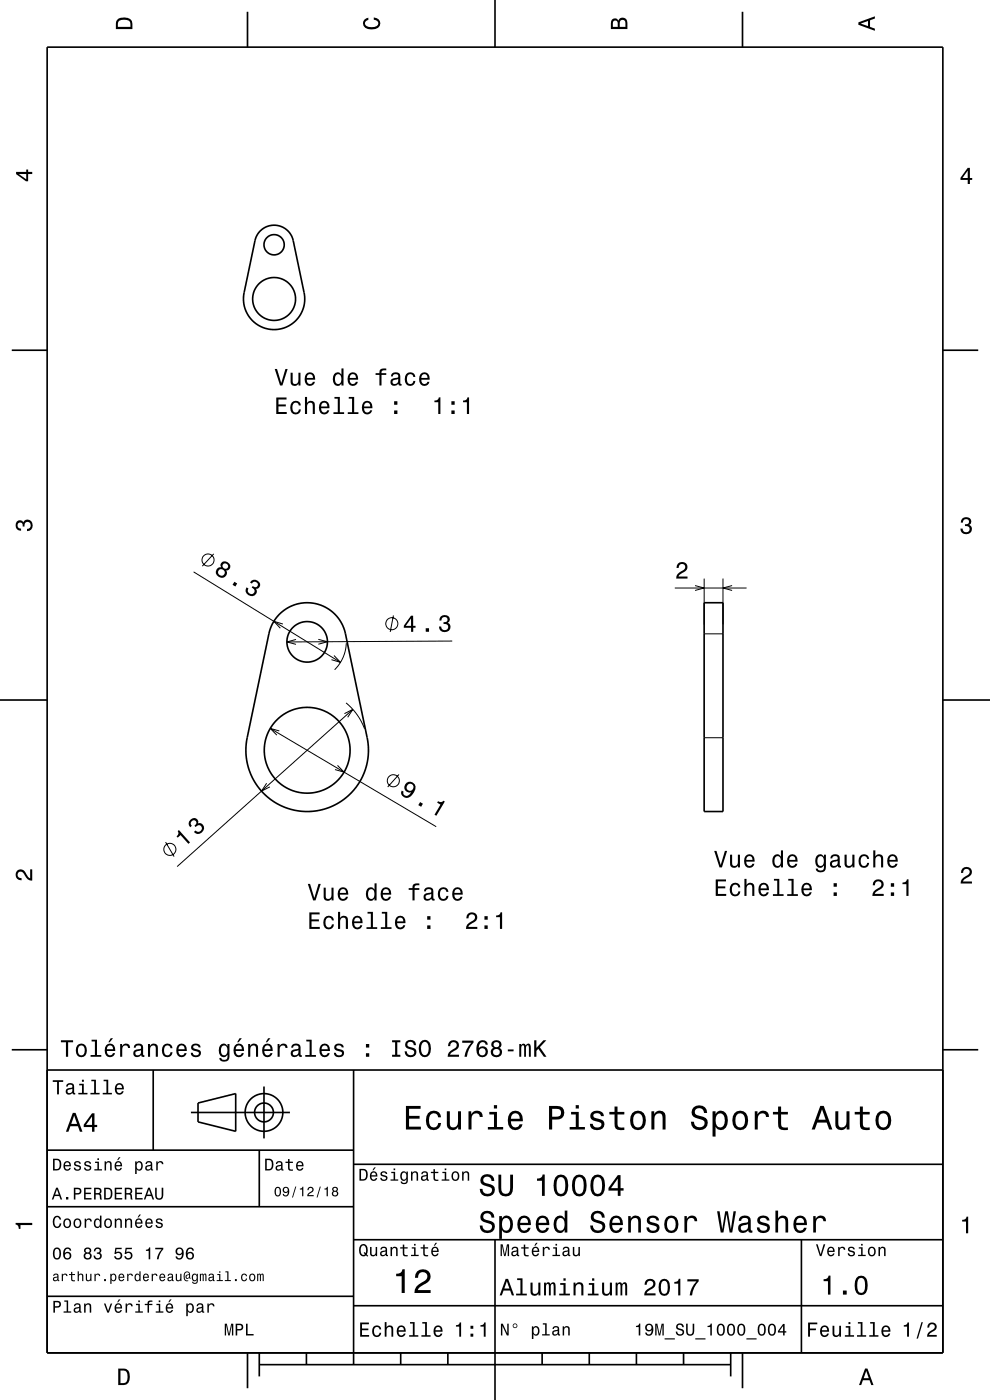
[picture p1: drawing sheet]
<svg xmlns="http://www.w3.org/2000/svg" width="210mm" height="297mm" viewBox="0 0 210 297" stroke-linecap="round" stroke-linejoin="round" font-family="sans-serif">
<g fill="none" stroke="#000" stroke-width=".21">
<path d="M45.3 117.5l-2.4 2.6M41.1 121.3l31.1 19.2M60 132.4l-1.9-.6 1.4 1.5M62.8 135.7l-1.9 .5 1.9 .5M67.5 135.6l2 .5-2 .6M70.9 139.1l1.3 1.4-1.9-.6M73.5 136.5a8.3 8.3 0 0 1-2.5 5.6M83.5 130.6l-.7 3.5M95.9 136l-35 .2M143.1 124.7h15.3M147.4 124.2l2 .5-2 .6M149.4 122.7v9.8"/>
<path d="M149.4 134.5h4M153.4 122.7v9.8M155.3 124.2l-1.9 .5 1.9 .6M57.3 154.5l35.2 20.9M59.3 155.1l-2-.6 1.4 1.5M73.1 151.4l1.7-.9-1 1.7M73.4 149.1l1.3 1.3 1.1 1.3 1.5 2.9M74.8 150.5l-37.2 33.3M149.4 156.5h4M35.1 178.7l1.8 3M56.6 166.2l-1.1 1.6 1.8-.9M71.6 162.4l1.4 1.4-1.9-.5"/>
<path d="M84.6 164.3l-2.4 2.7"/>
<circle cx="44.1" cy="118.8" r="1.28"/>
<circle cx="83.1" cy="132.3" r="1.28"/>
<circle cx="83.4" cy="165.6" r="1.28"/>
<circle cx="36" cy="180.2" r="1.28"/>
</g>
<g fill="none" stroke="#000" stroke-width=".35">
<path d="M10 10h190v277h-190zM52.5 2.5v7.5M105 0v10M157.5 2.5v7.5M55.2 49a4.2 4.2 0 0 1 7 2.1l2.3 11a6.5 6.5 0 0 1-6.4 7.8 6.5 6.5 0 0 1-6.3-7.8l2.3-11.1 .3-.9zM2.5 74.3h7.5M200 74.3h7.5M59.4 130.2a8.3 8.3 0 0 1 13.9 4.3l4.7 22.4 .2 2.5-.3 2.5-.7 2.2-1 2-1.4 1.8-1.6 1.5-1.7 1.1-2 .9-2.2 .6-2 .2-2-.2-2.2-.5-2-.9-1.9-1.2-1.7-1.5-1.3-1.8-1.1-2-.6-1.9-.3-2.7 .1-2.5 4.7-22.5a8.3 8.3 0 0 1 2.4-4.3zM149.4 127.9h4v44.3h-4zM0 148.5h10M200 148.5h10M2.5 222.7h7.5"/>
<path d="M10 227h190M32.5 227v17M40.5 236h21M42 234l8-2v8l-8-2zM56 230.5v11M75 227v62.5M200 222.7h7.5M10 244h65M10 256h65M55 244v12M75 247h125M10 275h65"/>
<path d="M75 277h125M75 263h125M105 263v34M170 263v24M52.5 287v7.5M55 289.5h100M55 287v5M65 287v2.5M85 287v2.5M95 287v2.5M115 287v2.5M125 287v2.5"/>
<path d="M135 287v2.5M145 287v2.5M155 287v5M157.5 287v7.5"/>
<circle cx="58.1" cy="51.9" r="2.15"/>
<circle cx="58.1" cy="63.4" r="4.6"/>
<circle cx="65.2" cy="136.2" r="4.3"/>
<circle cx="65.2" cy="159.2" r="9.1"/>
<circle cx="56" cy="236" r="2"/>
<circle cx="56" cy="236" r="4"/>
</g>
<g fill="#000">
<path d="M25 4a2.2 2.2 0 0 0-.4 2.2h3.5v-1.2a1.42 1.42 0 0 0-1.8-1.3zM25.3 4.4a2.13 2.13 0 0 1 2.3 .3l.1 1h-2.7l.1-1z" fill-rule="evenodd"/>
<path d="M77.3 4.2l.8-.4v.4a.7 .7 0 0 0-.7 .5 .7 .7 0 0 0 .4 .8 1.7 1.7 0 0 0 2.5-.5 .9 .9 0 0 0-1-.8v-.5a1.24 1.24 0 0 1 1.4 1.1 1.24 1.24 0 0 1-1.1 1.4 2.22 2.22 0 0 1-2.5-.7l-.1-.5z" fill-rule="evenodd"/>
<path d="M129.8 4.2l-.2 .7v1.3h3.5v-1.4a.98 .98 0 0 0-.8-1 .98 .98 0 0 0-1.1 .6 .83 .83 0 0 0-1.4-.2zM130.1 4.5a.54 .54 0 0 1 .7-.1 .54 .54 0 0 1 .2 .6v.7h-1zM131.6 4.4a.62 .62 0 0 1 .7-.1 .62 .62 0 0 1 .4 .6v.8h-1.2z" fill-rule="evenodd"/>
<path d="M182.1 4.7v.6l3.5 1.2v-.4l-1-.4v-1.4l1-.4v-.4zM182.6 5l1.5-.5v1z" fill-rule="evenodd"/>
<path d="M3.4 36.5v.4l2.1 1.6h.5v-1.6h.8v-.4h-.8v-.5h-.4v.5zM4 36.9h1.6v1.1z" fill-rule="evenodd"/>
<path d="M205.3 35.6l-1.6 2.1v.5h1.6v.8h.4v-.8h.5v-.4h-.5v-2.2zM205.3 36.2v1.6h-1.1z" fill-rule="evenodd"/>
<path d="M58.3 78.3l1.1 3.5h.5l1.1-3.5h-.5l-.8 3-.9-3zM61.6 79.1v1.8a.89 .89 0 0 0 .7 .9 .89 .89 0 0 0 1-.4v.4h.4v-2.7h-.4v1.5a.65 .65 0 0 1-.4 .8 .65 .65 0 0 1-.8-.3v-2zM64.9 79.4a1.54 1.54 0 0 0 .8 2.5 1.06 1.06 0 0 0 1.1-.9h-.4l-.3 .4-.3 .1a.76 .76 0 0 1-.7-.9h1.8a1.16 1.16 0 0 0-.5-1.4 1.16 1.16 0 0 0-1.5 .2zM65.3 79.6a.66 .66 0 0 1 .8-.2 .66 .66 0 0 1 .3 .8h-1.3zM70.9 79.4a1.58 1.58 0 0 0 .7 2.5l.5-.2 .3-.3v.4h.5v-3.6h-.5v1.3a.9 .9 0 0 0-1.5-.1zM71.2 79.6a.62 .62 0 0 1 .7-.2 .62 .62 0 0 1 .5 .6 1.12 1.12 0 0 1-.7 1.5 1.19 1.19 0 0 1-.5-1.9zM74 79.4a1.54 1.54 0 0 0 .8 2.5 1.05 1.05 0 0 0 1.1-.9h-.4l-.2 .4-.4 .1a.76 .76 0 0 1-.7-.9h1.8a1.16 1.16 0 0 0-.5-1.4 1.16 1.16 0 0 0-1.5 .2zM74.4 79.6a.66 .66 0 0 1 .8-.2 .66 .66 0 0 1 .3 .8h-1.3zM79.7 79.2v.3h.8v2.3h.4v-2.3h1v-.3h-1a.5 .5 0 0 1 .7-.7l.3 .1v-.4a1.04 1.04 0 0 0-1.4 .7v.3zM83.2 79.2l-.3 .7h.4a.55 .55 0 0 1 .7-.6 .55 .55 0 0 1 .4 .8l-.2 .1a1 1 0 0 0-1.1 .2 1 1 0 0 0-.2 1 .93 .93 0 0 0 1.6 0l.1 .3 .6 .1v-.4h-.3v-.2v-1.4a1.02 1.02 0 0 0-1.7-.6zM83.4 80.7l1.1-.3a.77 .77 0 0 1-.2 .9 .77 .77 0 0 1-.9 .1l-.1-.4zM86.2 79.4a1.53 1.53 0 0 0 .8 2.5 1.06 1.06 0 0 0 1.1-1.1h-.4a.67 .67 0 0 1-.6 .7 .67 .67 0 0 1-.7-.6 1.12 1.12 0 0 1 .6-1.5 .6 .6 0 0 1 .7 .6h.4a1.09 1.09 0 0 0-.8-1 1.09 1.09 0 0 0-1.1 .4zM89.2 79.4a1.54 1.54 0 0 0 .8 2.5 1.05 1.05 0 0 0 1.1-.9h-.4l-.3 .4-.3 .1a.76 .76 0 0 1-.7-.9h1.7a1.16 1.16 0 0 0-.4-1.4 1.16 1.16 0 0 0-1.5 .2zM89.6 79.6a.66 .66 0 0 1 .8-.2 .66 .66 0 0 1 .3 .8h-1.3z" fill-rule="evenodd"/>
<path d="M58.6 84.3v3.5h2.2v-.4h-1.7v-1.2h1.5v-.4h-1.5v-1h1.7v-.5zM61.9 85.4a1.53 1.53 0 0 0 .8 2.5 1.06 1.06 0 0 0 1.1-1h-.4a.67 .67 0 0 1-.6 .6 .67 .67 0 0 1-.7-.6 1.11 1.11 0 0 1 .6-1.5 .59 .59 0 0 1 .7 .6h.4a1.09 1.09 0 0 0-.7-.9 1.09 1.09 0 0 0-1.2 .3zM64.7 84.2v3.6h.4v-1.5a.63 .63 0 0 1 .4-.8 .63 .63 0 0 1 .8 .3l.1 2h.4v-1.8a.88 .88 0 0 0-.6-.9 .88 .88 0 0 0-1.1 .4v-1.3zM68 85.4a1.54 1.54 0 0 0 .8 2.5 1.06 1.06 0 0 0 1-.8h-.4l-.2 .3-.4 .1a.76 .76 0 0 1-.7-.9h1.8a1.16 1.16 0 0 0-.5-1.4 1.16 1.16 0 0 0-1.4 .2zM68.3 85.6a.66 .66 0 0 1 .8-.1 .66 .66 0 0 1 .3 .7h-1.3zM70.9 84.2v.4h.7v2.9h-.9v.3h2.3v-.3h-.9v-3.3zM74 84.2v.4h.7v2.9h-.9v.3h2.2v-.3h-.9v-3.3zM77.1 85.4a1.55 1.55 0 0 0 .8 2.5 1.06 1.06 0 0 0 1.1-.8h-.5l-.2 .3-.4 .1a.76 .76 0 0 1-.7-.9h1.8a1.17 1.17 0 0 0-.5-1.4 1.17 1.17 0 0 0-1.4 .2zM77.4 85.6a.66 .66 0 0 1 .8-.1 .66 .66 0 0 1 .3 .7h-1.3zM83.6 87.1v.7h.7v-.7zM83.6 85.1v.8h.7v-.8z" fill-rule="evenodd"/>
<path d="M92.1 85v.3h.9v2.5h.4v-3.5h-.3a.78 .78 0 0 1-1 .7zM95.7 87.1v.7h.7v-.7zM95.7 85.1v.8h.7v-.8zM98.2 85v.3h.8v2.5h.5v-3.5h-.3a.77 .77 0 0 1-1 .7z" fill-rule="evenodd"/>
<path d="M3.6 110.6a.86 .86 0 0 1 1.4 .2 1.06 1.06 0 0 1 1.2-.5 1.06 1.06 0 0 1 .7 1.2 1.1 1.1 0 0 1-1.2 1.2v-.5a.71 .71 0 0 0 .8-1 .71 .71 0 0 0-1.3-.1v.6h-.4a.61 .61 0 0 0-.3-.8 .61 .61 0 0 0-.8 .3 .61 .61 0 0 0 .2 .8l.6 .1v.5a1.15 1.15 0 0 1-1.2-.7 1.15 1.15 0 0 1 .3-1.3z" fill-rule="evenodd"/>
<path d="M204.1 110a1.08 1.08 0 0 1 1.4-.2 1.08 1.08 0 0 1 .4 1.3l-.3 .3a1.06 1.06 0 0 1 .5 1.2 1.06 1.06 0 0 1-1.2 .7 1.1 1.1 0 0 1-1.2-1.2h.5a.71 .71 0 0 0 1 .8 .71 .71 0 0 0 .1-1.3h-.6v-.4a.61 .61 0 0 0 .8-.3 .61 .61 0 0 0-.2-.8 .61 .61 0 0 0-.9 .2l-.1 .6h-.5z" fill-rule="evenodd"/>
<path d="M47.1 119.2a.8 .8 0 0 0-.2 1.2 1.11 1.11 0 0 0-1.2 1 1.11 1.11 0 0 0 1.2 1.2 1.03 1.03 0 0 0 1-.4 1.03 1.03 0 0 0 .1-1.2 .88 .88 0 0 0 .9-.7 .88 .88 0 0 0-.6-1l-.4-.2zM46.2 121.5a.75 .75 0 0 1 1.5 0 .75 .75 0 0 1-1.5 0zM47.2 120.1a.6 .6 0 0 1 1.2 0 .6 .6 0 0 1-1.2 0zM49.7 123.4l-.4 .7 .6 .3 .4-.6zM53.4 123.2l-.4 .4 .4 .2a.62 .62 0 0 1 .7-.5 .62 .62 0 0 1 .5 .7 .62 .62 0 0 1-.6 .6l-.4-.3-.2 .4a.72 .72 0 0 1 .6 .8 .72 .72 0 0 1-.9 .6 .72 .72 0 0 1-.5-.9l.1-.4-.4-.2a1.18 1.18 0 0 0 .7 1.8 1.18 1.18 0 0 0 1.4-1.2l-.1-.3a.9 .9 0 0 0 .9-.7 .9 .9 0 0 0-.6-1l-.4-.2z" fill-rule="evenodd"/>
<path d="M87.2 130.6l-1.5 2.1v.5h1.5v.8h.5v-.8h.5l-.1-.4h-.5v-2.2zM87.2 131.2v1.6h-1.1zM90.3 133.3v.7h.7v-.7zM93.5 130.8l-.3 .8h.4a.62 .62 0 0 1 .4-.7 .62 .62 0 0 1 .8 .2 .62 .62 0 0 1-.2 .9h-.5v.4a.72 .72 0 0 1 .9 .4 .72 .72 0 0 1-.5 .9 .72 .72 0 0 1-.9-.5v-.3h-.5a1.18 1.18 0 0 0 1.5 1.2 1.18 1.18 0 0 0 .6-1.8l-.2-.2a.97 .97 0 0 0 .2-1.3 .97 .97 0 0 0-1.4-.2z" fill-rule="evenodd"/>
<path d="M143.8 119.5a1.18 1.18 0 0 1 1.9 .3 1.18 1.18 0 0 1-.9 1.7l-.6 .4-.3 .4h1.9v.4h-2.4a1.81 1.81 0 0 1 1.4-1.7 .71 .71 0 0 0 .6-.9 .71 .71 0 0 0-.9-.5 .71 .71 0 0 0-.5 .9h-.5z" fill-rule="evenodd"/>
<path d="M37.7 176.3a.77 .77 0 0 1-.2 1.1l.2 .3 .6-.5 1.7 1.8 .3-.3-2.3-2.6zM40.4 173.9a1.05 1.05 0 0 0 0 1.6l.3-.3a.62 .62 0 0 1-.3-.8 .62 .62 0 0 1 .8-.3 .62 .62 0 0 1 .4 .7l-.4 .4 .3 .3a.72 .72 0 0 1 1-.3 .72 .72 0 0 1 .3 1 .72 .72 0 0 1-1.1 .2l-.2-.2-.4 .3a1.18 1.18 0 0 0 2-.1 1.18 1.18 0 0 0-.8-1.8l-.3 .1a.91 .91 0 0 0-.5-1.1 .91 .91 0 0 0-1.1 .3z" fill-rule="evenodd"/>
<path d="M86.3 166.1a1.13 1.13 0 0 0-.4 1.4 1.13 1.13 0 0 0 1.3 .6 1.02 1.02 0 0 1-1.3 .6 .56 .56 0 0 1-.3-.8l-.4-.2a1.18 1.18 0 0 0 .6 1.5 1.18 1.18 0 0 0 1.5-.4 1.76 1.76 0 0 0 .3-2.8l-.5-.2zM86.3 167a.75 .75 0 0 1 1.5 0 .75 .75 0 0 1-1.5 0zM89.1 170.2l-.4 .6 .6 .4 .4-.7zM92.9 170l-.2 .3 .7 .4-1.2 2.1 .4 .3 1.8-3.1-.3-.1a.76 .76 0 0 1-1.2 .1z" fill-rule="evenodd"/>
<path d="M3.6 184.7a1.22 1.22 0 0 1 2 .8l.4 .5 .4 .3v-1.9h.4v2.4a1.8 1.8 0 0 1-1.7-1.4 .71 .71 0 0 0-.9-.5 .71 .71 0 0 0-.5 .9 .71 .71 0 0 0 .9 .5v.4a1.19 1.19 0 0 1-1.2-.6 1.19 1.19 0 0 1 .2-1.4z" fill-rule="evenodd"/>
<path d="M65.6 193.6v3.5h2.2v-.5h-1.7v-1.1h1.5v-.5h-1.5v-1h1.7v-.4zM68.9 194.6a1.53 1.53 0 0 0 .8 2.6 1.07 1.07 0 0 0 1.1-1.1h-.4a.67 .67 0 0 1-.6 .7 .67 .67 0 0 1-.7-.6 1.11 1.11 0 0 1 .6-1.5 .6 .6 0 0 1 .7 .6h.4a1.09 1.09 0 0 0-.7-1 1.09 1.09 0 0 0-1.2 .3zM71.7 193.4v3.7h.4v-1.6a.63 .63 0 0 1 .6-.8 .63 .63 0 0 1 .7 .7v1.7h.4v-1.8a.88 .88 0 0 0-.6-1 .88 .88 0 0 0-1.1 .5v-1.4zM75 194.6a1.54 1.54 0 0 0 .8 2.6 1.06 1.06 0 0 0 1.1-.9h-.5l-.2 .3-.4 .2a.76 .76 0 0 1-.7-1h1.8a1.16 1.16 0 0 0-.5-1.3 1.16 1.16 0 0 0-1.4 .1zM75.3 194.9a.66 .66 0 0 1 .8-.2 .66 .66 0 0 1 .3 .8h-1.3zM78 193.4v.4h.7v2.9h-1v.4h2.3v-.4h-.9v-3.3zM81 193.4v.4h.7v2.9h-.9v.4h2.2v-.4h-.9v-3.3zM84.1 194.6a1.54 1.54 0 0 0 .8 2.6 1.05 1.05 0 0 0 1.1-.9h-.5l-.2 .3-.4 .2a.76 .76 0 0 1-.7-1h1.8a1.16 1.16 0 0 0-.5-1.3 1.16 1.16 0 0 0-1.4 .1zM84.4 194.9a.66 .66 0 0 1 .8-.2 .66 .66 0 0 1 .4 .8h-1.4zM90.6 196.3v.8h.7v-.8zM90.6 194.4v.7h.7v-.7z" fill-rule="evenodd"/>
<path d="M65.3 187.5l1.1 3.5h.5l1.1-3.5h-.4l-.9 3-.9-3zM68.7 188.3v1.8a.89 .89 0 0 0 .6 1 .89 .89 0 0 0 1-.5v.4h.5v-2.7h-.5v1.6a.65 .65 0 0 1-.4 .7 .65 .65 0 0 1-.8-.3v-2zM71.9 188.6a1.55 1.55 0 0 0 .8 2.5 1.07 1.07 0 0 0 1.1-.9h-.4l-.2 .4-.4 .1a.76 .76 0 0 1-.7-.9h1.8a1.17 1.17 0 0 0-.5-1.4 1.17 1.17 0 0 0-1.5 .2zM72.3 188.8a.66 .66 0 0 1 .8-.1 .66 .66 0 0 1 .3 .7h-1.3zM77.9 188.6a1.57 1.57 0 0 0 .8 2.5l.4-.1 .3-.4v.4h.5v-3.6h-.5v1.3a.89 .89 0 0 0-1.5-.1zM78.2 188.9a.62 .62 0 0 1 .7-.3 .62 .62 0 0 1 .5 .6 1.12 1.12 0 0 1-.7 1.5 1.19 1.19 0 0 1-.5-1.8zM81 188.6a1.54 1.54 0 0 0 .8 2.5 1.07 1.07 0 0 0 1.1-.9h-.4l-.2 .4-.4 .1a.76 .76 0 0 1-.7-.9h1.8a1.17 1.17 0 0 0-.5-1.4 1.17 1.17 0 0 0-1.5 .2zM81.4 188.8a.66 .66 0 0 1 .8-.1 .66 .66 0 0 1 .3 .7h-1.3zM86.7 188.4v.4h.8v2.2h.4v-2.2h1.1v-.4h-1.1l.1-.4 .3-.2h.7v-.4a1.04 1.04 0 0 0-1.5 .8v.2zM90.2 188.4l-.3 .7h.4a.55 .55 0 0 1 .7-.5 .55 .55 0 0 1 .4 .7l-.2 .1a1 1 0 0 0-1.1 .2 1 1 0 0 0-.2 1 .93 .93 0 0 0 1.6 .1l.1 .3h.6v-.3l-.3-.1v-1.6a1.02 1.02 0 0 0-1.7-.6zM90.4 190l1.1-.4a.77 .77 0 0 1-.2 .9 .77 .77 0 0 1-.9 .1zM93.2 188.6a1.53 1.53 0 0 0 .8 2.5 1.07 1.07 0 0 0 1.1-1h-.4a.67 .67 0 0 1-.6 .6 .67 .67 0 0 1-.7-.6 1.11 1.11 0 0 1 .6-1.5 .59 .59 0 0 1 .7 .6h.4a1.09 1.09 0 0 0-.7-1 1.09 1.09 0 0 0-1.2 .4zM96.2 188.6a1.54 1.54 0 0 0 .8 2.5 1.07 1.07 0 0 0 1.1-.9h-.4l-.2 .4-.4 .1a.76 .76 0 0 1-.7-.9h1.8a1.17 1.17 0 0 0-.5-1.4 1.17 1.17 0 0 0-1.5 .2zM96.6 188.8a.66 .66 0 0 1 .8-.1 .66 .66 0 0 1 .3 .7h-1.3z" fill-rule="evenodd"/>
<path d="M99.2 193.9l-.3 .9h.5a.71 .71 0 0 1 .5-.8 .71 .71 0 0 1 .8 .5 .71 .71 0 0 1-.4 .8 1.8 1.8 0 0 0-1.5 1.8h2.4v-.5h-1.9a2.23 2.23 0 0 1 1.5-1.1 1.13 1.13 0 0 0 .1-1.7 1.13 1.13 0 0 0-1.7 .1zM102.8 196.3v.8h.7v-.8zM102.8 194.4v.7h.7v-.7zM105.2 194.2v.4h.9v2.5h.4v-3.6h-.3a.77 .77 0 0 1-1 .7z" fill-rule="evenodd"/>
<path d="M151.8 186.6v3.5h2.2v-.5h-1.7v-1.1h1.5v-.5h-1.5v-1h1.7v-.4zM155.1 187.6a1.53 1.53 0 0 0 .8 2.6 1.05 1.05 0 0 0 1.1-1.1h-.4a.67 .67 0 0 1-.6 .7 .67 .67 0 0 1-.7-.6 1.12 1.12 0 0 1 .7-1.5 .59 .59 0 0 1 .6 .6h.4a1.09 1.09 0 0 0-.7-1 1.09 1.09 0 0 0-1.2 .3zM157.9 186.4v3.7h.5v-1.6a.63 .63 0 0 1 .3-.8 .63 .63 0 0 1 .8 .4l.1 2h.4v-1.8a.88 .88 0 0 0-.6-1 .88 .88 0 0 0-1 .5v-1.4zM161.2 187.6a1.54 1.54 0 0 0 .8 2.6 1.06 1.06 0 0 0 1.1-.9h-.5l-.2 .3-.4 .2a.76 .76 0 0 1-.7-1h1.8a1.17 1.17 0 0 0-.5-1.3 1.17 1.17 0 0 0-1.4 .1zM161.5 187.9a.66 .66 0 0 1 .8-.2 .66 .66 0 0 1 .4 .8h-1.4zM164.2 186.4v.4h.7v2.9h-.9v.4h2.2v-.4h-.9v-3.3zM167.2 186.4v.4h.7v2.9h-.9v.4h2.3v-.4h-1v-3.3zM170.3 187.6a1.54 1.54 0 0 0 .8 2.6 1.06 1.06 0 0 0 1.1-.9h-.5l-.2 .3-.4 .2a.76 .76 0 0 1-.7-1h1.8a1.17 1.17 0 0 0-.5-1.3 1.17 1.17 0 0 0-1.4 .1zM170.6 187.9a.66 .66 0 0 1 .8-.2 .66 .66 0 0 1 .4 .8h-1.4zM176.8 189.3v.8h.7v-.8zM176.8 187.4v.7h.7v-.7z" fill-rule="evenodd"/>
<path d="M151.5 180.5l1.1 3.5h.5l1.1-3.5h-.4l-.9 3-.9-3zM154.9 181.3v1.8a.89 .89 0 0 0 .6 1 .89 .89 0 0 0 1-.5v.4h.5v-2.7h-.5v1.6a.65 .65 0 0 1-.4 .7 .65 .65 0 0 1-.8-.3v-2zM158.1 181.6a1.54 1.54 0 0 0 .8 2.5 1.06 1.06 0 0 0 1.1-.9h-.4l-.2 .4-.4 .1a.76 .76 0 0 1-.7-.9h1.8a1.16 1.16 0 0 0-.5-1.4 1.16 1.16 0 0 0-1.5 .2zM158.5 181.8a.66 .66 0 0 1 .8-.1 .66 .66 0 0 1 .3 .7h-1.3zM164.1 181.6a1.57 1.57 0 0 0 .8 2.5l.4-.1 .3-.4v.4h.5v-3.6h-.4v1.3a.89 .89 0 0 0-1.6-.1zM164.5 181.9a.62 .62 0 0 1 .6-.3 .62 .62 0 0 1 .5 .6 1.11 1.11 0 0 1-.7 1.5 1.19 1.19 0 0 1-.4-1.8zM167.3 181.6a1.54 1.54 0 0 0 .7 2.5 1.05 1.05 0 0 0 1.1-.9h-.4l-.2 .4-.4 .1a.75 .75 0 0 1-.7-.9h1.8a1.16 1.16 0 0 0-.5-1.4 1.16 1.16 0 0 0-1.4 .2zM167.6 181.8a.66 .66 0 0 1 .8-.1 .66 .66 0 0 1 .3 .7h-1.3zM173.2 181.6a1.57 1.57 0 0 0 .8 2.5l.4-.1 .4-.4a.73 .73 0 0 1-.3 1 .73 .73 0 0 1-1-.3h-.5a1.1 1.1 0 0 0 1.3 .8 1.1 1.1 0 0 0 .9-1.2v-2.6h-.4v.5l-.4-.4a.89 .89 0 0 0-1.2 .2zM173.6 181.9a.63 .63 0 0 1 .7-.3 .63 .63 0 0 1 .4 .6 1.11 1.11 0 0 1-.6 1.5 1.19 1.19 0 0 1-.5-1.8zM176.4 181.4l-.2 .7h.4a.55 .55 0 0 1 .6-.5 .55 .55 0 0 1 .4 .7l-.2 .1a1 1 0 0 0-1 .2 1 1 0 0 0-.3 1 .94 .94 0 0 0 1.6 .1l.1 .3h.6v-.3l-.2-.1-.1-1.6a1.02 1.02 0 0 0-.6-.8 1.02 1.02 0 0 0-1.1 .2zM176.6 183l1.1-.4a.77 .77 0 0 1-.2 .9 .77 .77 0 0 1-.9 .1l-.1-.3zM179.1 181.3v1.8a.89 .89 0 0 0 .7 1 .89 .89 0 0 0 1-.5v.4h.5v-2.7h-.5v1.6a.64 .64 0 0 1-.4 .7 .64 .64 0 0 1-.8-.3v-2zM182.4 181.6a1.53 1.53 0 0 0 .9 2.5 1.06 1.06 0 0 0 1.1-1h-.5a.67 .67 0 0 1-.6 .6 .67 .67 0 0 1-.7-.6 1.12 1.12 0 0 1 .7-1.5 .6 .6 0 0 1 .6 .6h.5a1.09 1.09 0 0 0-.8-1 1.09 1.09 0 0 0-1.2 .4zM185.2 180.4v3.6h.5v-1.5a.63 .63 0 0 1 .5-.9 .63 .63 0 0 1 .7 .7v1.7h.4v-1.8a.88 .88 0 0 0-.6-.9 .88 .88 0 0 0-1 .4v-1.3zM188.5 181.6a1.54 1.54 0 0 0 .8 2.5 1.06 1.06 0 0 0 1.1-.9h-.5l-.2 .4-.3 .1a.76 .76 0 0 1-.7-.9h1.7a1.16 1.16 0 0 0-.5-1.4 1.16 1.16 0 0 0-1.4 .2zM188.9 181.8a.66 .66 0 0 1 .7-.1 .66 .66 0 0 1 .4 .7h-1.3z" fill-rule="evenodd"/>
<path d="M185.4 186.9l-.2 .3-.1 .6h.5a.7 .7 0 0 1 .5-.8 .7 .7 0 0 1 .9 .5 .7 .7 0 0 1-.5 .8 1.8 1.8 0 0 0-1.5 1.8h2.5v-.5h-1.9a2.19 2.19 0 0 1 1.4-1.1 1.13 1.13 0 0 0 .1-1.7 1.13 1.13 0 0 0-1.7 .1zM189 189.3v.8h.7v-.8zM189 187.4v.7h.7v-.7zM191.4 187.2v.4h.9v2.5h.4v-3.6h-.3a.77 .77 0 0 1-1 .7z" fill-rule="evenodd"/>
<path d="M204.2 184.2a1.18 1.18 0 0 1 1.9 .3 1.18 1.18 0 0 1-1 1.7l-.5 .4-.3 .4h1.9v.4h-2.4a1.81 1.81 0 0 1 1.4-1.7 .71 .71 0 0 0 .5-.9 .71 .71 0 0 0-.9-.5 .71 .71 0 0 0-.5 .9h-.5z" fill-rule="evenodd"/>
<path d="M11.2 229.2v.3h.9v2.7h.4v-2.7h.9v-.3zM14.3 230l-.3 .5h.4a.47 .47 0 0 1 .6-.4 .47 .47 0 0 1 .3 .6l-.2 .1a.84 .84 0 0 0-1 .2 .84 .84 0 0 0 0 1.1 .9 .9 0 0 0 1.3-.2l.1 .2 .5 .1v-.3l-.3-.1v-.1v-1.2a.87 .87 0 0 0-.6-.7 .87 .87 0 0 0-.8 .2zM14.4 231.3l.9-.3a.66 .66 0 0 1-.1 .7 .66 .66 0 0 1-.8 .1zM16.8 229.9v.3h.6v1.6h-.8v.4h2v-.4h-.8v-1.9zM17.4 229.1v.4h.4v-.4zM19.4 229.1v.3h.6v2.4h-.8v.4h1.9v-.4h-.7v-2.7zM22 229.1v.3h.6v2.4h-.8v.4h1.9v-.4h-.7v-2.7zM24.6 230.1a1.32 1.32 0 0 0 .7 2.1 .9 .9 0 0 0 .9-.7h-.3l-.2 .3-.4 .1a.65 .65 0 0 1-.5-.8h1.5a1 1 0 0 0-.4-1.2 1 1 0 0 0-1.3 .2zM24.9 230.3a.57 .57 0 0 1 .7-.1 .57 .57 0 0 1 .3 .6h-1.1z" fill-rule="evenodd"/>
<path d="M12.9 220.7v.4h1.1v3.1h.4v-3.1h1.1v-.4zM16.4 221.8a1.53 1.53 0 0 0 .9 2.5 1.48 1.48 0 0 0 1.1-1.5 1.48 1.48 0 0 0-1.1-1.4l-.5 .1zM16.7 222a.67 .67 0 0 1 .7-.2 .67 .67 0 0 1 .5 .6 1.11 1.11 0 0 1-.6 1.5 1.17 1.17 0 0 1-.6-1.9zM19.4 220.6v.3h.7v2.9h-.9v.4h2.3v-.4h-.9v-3.2zM23.5 220.3l-.5 .8h.3l.7-.8zM22.5 221.8a1.54 1.54 0 0 0 .8 2.5 1.06 1.06 0 0 0 1.1-.9h-.4l-.3 .4-.3 .1a.76 .76 0 0 1-.7-.9h1.7a1.16 1.16 0 0 0-.4-1.4 1.16 1.16 0 0 0-1.5 .2zM22.9 222a.66 .66 0 0 1 .8-.1 .66 .66 0 0 1 .3 .7h-1.3zM25.5 221.5v2.7h.4v-1.6a.66 .66 0 0 1 .4-.7 .66 .66 0 0 1 .8 .2l.1 .2h.4a.89 .89 0 0 0-.7-.9 .89 .89 0 0 0-1 .5v-.4zM28.6 221.6l-.2 .7h.4a.55 .55 0 0 1 .7-.6 .55 .55 0 0 1 .3 .8l-.2 .1a1.13 1.13 0 0 0-1.3 .9 .73 .73 0 0 0 .8 .8l.4-.1 .5-.4 .1 .3 .5 .1v-.3l-.2-.1v-1.6a1.02 1.02 0 0 0-.7-.8 1.02 1.02 0 0 0-1.1 .2zM28.8 223.1l1.1-.3a.77 .77 0 0 1-.2 .9 .77 .77 0 0 1-.9 .1zM31.4 221.5v2.7h.4v-1.6a.63 .63 0 0 1 .4-.8 .63 .63 0 0 1 .8 .4v2h.5v-1.8a.89 .89 0 0 0-.6-1 .89 .89 0 0 0-1.1 .5v-.4zM34.7 221.8a1.53 1.53 0 0 0 .8 2.5 1.05 1.05 0 0 0 1.1-1.1h-.4a.67 .67 0 0 1-.7 .7 .67 .67 0 0 1-.7-.6 1.12 1.12 0 0 1 .7-1.5 .6 .6 0 0 1 .7 .6h.4a1.09 1.09 0 0 0-.8-1 1.09 1.09 0 0 0-1.1 .4zM37.7 221.8a1.54 1.54 0 0 0 .8 2.5 1.06 1.06 0 0 0 1.1-.9h-.5l-.2 .4-.4 .1a.76 .76 0 0 1-.7-.9h1.8a1.17 1.17 0 0 0-.5-1.4 1.17 1.17 0 0 0-1.4 .2zM38 222a.66 .66 0 0 1 .8-.1 .66 .66 0 0 1 .4 .7h-1.4zM40.8 221.6a.76 .76 0 0 0-.2 .9 .76 .76 0 0 0 .7 .4l.9 .4a.63 .63 0 0 1-.6 .6 .63 .63 0 0 1-.7-.6h-.4a1.07 1.07 0 0 0 1.2 1 1.07 1.07 0 0 0 .9-1.2l-.4-.4-1.1-.3a.54 .54 0 0 1 .4-.7 .54 .54 0 0 1 .6 .5h.5a1.03 1.03 0 0 0-.7-.9 1.03 1.03 0 0 0-1.1 .3zM46.7 221.8a1.57 1.57 0 0 0 .8 2.5l.4-.1 .4-.4a.73 .73 0 0 1-.4 1 .73 .73 0 0 1-1-.4h-.4a1.1 1.1 0 0 0 1.3 .9 1.1 1.1 0 0 0 .9-1.2v-2.6h-.4v.4l-.4-.4a.89 .89 0 0 0-1.2 .3zM47 222a.63 .63 0 0 1 .7-.2 .63 .63 0 0 1 .5 .6 1.11 1.11 0 0 1-.7 1.5 1.2 1.2 0 0 1-.5-1.9zM50.8 220.3l-.5 .8h.3l.7-.8zM49.8 221.8a1.54 1.54 0 0 0 .8 2.5 1.06 1.06 0 0 0 1.1-.9h-.4l-.2 .4-.4 .1a.76 .76 0 0 1-.7-.9h1.8a1.17 1.17 0 0 0-.5-1.4 1.17 1.17 0 0 0-1.5 .2zM50.2 222a.66 .66 0 0 1 .8-.1 .66 .66 0 0 1 .3 .7h-1.3zM52.6 221.5v2.7h.5v-1.6a.63 .63 0 0 1 .4-.7 .63 .63 0 0 1 .8 .3v2h.4v-1.8a.89 .89 0 0 0-.6-1 .89 .89 0 0 0-1 .5v-.4zM56.9 220.3l-.5 .8h.3l.7-.8zM55.9 221.8a1.54 1.54 0 0 0 .8 2.5 1.06 1.06 0 0 0 1.1-.9h-.4l-.3 .4-.3 .1a.76 .76 0 0 1-.7-.9h1.7a1.16 1.16 0 0 0-.4-1.4 1.16 1.16 0 0 0-1.5 .2zM56.3 222a.66 .66 0 0 1 .8-.1 .66 .66 0 0 1 .3 .7h-1.3zM58.9 221.5v2.7h.4v-1.6a.67 .67 0 0 1 .4-.7 .67 .67 0 0 1 .8 .2l.1 .2h.4a.89 .89 0 0 0-.7-.9 .89 .89 0 0 0-1 .5v-.4zM62 221.6l-.2 .7h.4a.55 .55 0 0 1 .6-.6 .55 .55 0 0 1 .4 .8l-.2 .1a1 1 0 0 0-1 .2 1 1 0 0 0-.3 1 .94 .94 0 0 0 1.7 0l.1 .3 .5 .1v-.3l-.2-.1v-1.6a1.02 1.02 0 0 0-1.8-.6zM62.2 223.1l1.1-.3a.77 .77 0 0 1-.2 .9 .77 .77 0 0 1-.9 .1zM65 220.6v.3h.7v2.9h-.9v.4h2.2v-.4h-.9v-3.2zM68.1 221.8a1.54 1.54 0 0 0 .8 2.5 1.06 1.06 0 0 0 1-.9h-.4l-.2 .4-.4 .1a.76 .76 0 0 1-.7-.9h1.8a1.17 1.17 0 0 0-.5-1.4 1.17 1.17 0 0 0-1.4 .2zM68.4 222a.66 .66 0 0 1 .8-.1 .66 .66 0 0 1 .3 .7h-1.3zM71.1 221.6a.76 .76 0 0 0-.2 .9 .76 .76 0 0 0 .7 .4l.9 .4a.63 .63 0 0 1-.6 .6 .63 .63 0 0 1-.6-.6h-.5a1.07 1.07 0 0 0 1.2 1 1.07 1.07 0 0 0 .9-1.2l-.4-.4-1.1-.3a.54 .54 0 0 1 .5-.7 .54 .54 0 0 1 .6 .5h.4a1.03 1.03 0 0 0-.7-.9 1.03 1.03 0 0 0-1.1 .3zM77.6 223.4v.8h.7v-.8zM77.6 221.5v.7h.7v-.7zM83.2 220.7v.4h.6v2.7h-.6v.4h1.7v-.4h-.6v-2.7h.6v-.4zM86.2 220.9a.96 .96 0 0 0-.2 1.1 .96 .96 0 0 0 .9 .6 .77 .77 0 0 1 .9 .9 .84 .84 0 0 1-.9 .3 .84 .84 0 0 1-.6-.8h-.5a1.21 1.21 0 0 0 1.5 1.3 1.21 1.21 0 0 0 .7-1.8l-.8-.3a.71 .71 0 0 1-.8-.6 .7 .7 0 0 1 .8-.6 .7 .7 0 0 1 .6 .7h.4a1.16 1.16 0 0 0-.7-1.1 1.16 1.16 0 0 0-1.3 .3zM89.2 221.1a2.52 2.52 0 0 0 .4 3.1 1.21 1.21 0 0 0 1.7-1 1.93 1.93 0 0 0-.9-2.6l-.8 .1zM89.8 221.1l.3-.1a1.7 1.7 0 0 1 .3 2.8l-.3 .1a1.68 1.68 0 0 1-.3-2.8zM95.4 221l-.4 .9h.5a.7 .7 0 0 1 .5-.8 .7 .7 0 0 1 .9 .5 .7 .7 0 0 1-.5 .9 1.8 1.8 0 0 0-1.4 1.7h2.4v-.4h-1.9a2.2 2.2 0 0 1 1.4-1.2 1.13 1.13 0 0 0 .1-1.7 1.13 1.13 0 0 0-1.6 .1zM98 220.8v.4h2a5.2 5.2 0 0 0-1.5 3h.5a5.3 5.3 0 0 1 1.4-3v-.4zM101.6 220.9a2.4 2.4 0 0 0 .2 3.3 1.16 1.16 0 0 0 1.5-.3 1.16 1.16 0 0 0-.2-1.6 1.16 1.16 0 0 0-1.6 0 1.02 1.02 0 0 1 .9-1.2 .58 .58 0 0 1 .6 .5h.5a1.12 1.12 0 0 0-.8-.9 1.12 1.12 0 0 0-1.1 .2zM101.5 223.1a.75 .75 0 0 1 1.5 0 .75 .75 0 0 1-1.5 0zM104.5 220.9a.83 .83 0 0 0 .2 1.4 1.11 1.11 0 0 0-.5 1.5 1.11 1.11 0 0 0 1.6 .4 1.03 1.03 0 0 0 .7-.9 1.03 1.03 0 0 0-.6-1 .88 .88 0 0 0 .4-1.1 .88 .88 0 0 0-1-.5zM104.6 223.2a.71 .71 0 0 1 1.4 0 .71 .71 0 0 1-1.4 0zM104.7 221.6a.6 .6 0 0 1 1.2 0 .6 .6 0 0 1-1.2 0zM107.7 222.6v.4h1.2v-.4zM110.2 221.5v2.7h.4v-1.8l.2-.6h.2l.2 .3v2.1h.4v-2.1l.3-.4 .2 .2 .1 .4v1.9h.4v-1.9a.69 .69 0 0 0-.5-.9l-.6 .4-.2-.3-.3-.1-.5 .4v-.3zM113.3 220.7v3.5h.5v-1.3l.4-.4 1.2 1.7h.5l-1.4-2 1.4-1.5h-.6l-1.5 1.6v-1.6z" fill-rule="evenodd"/>
<path d="M86.1 234.6v5h3.2v-.6h-2.5v-1.7h2.2v-.6h-2.2v-1.5h2.4v-.6zM90.8 236.2a2.6 2.6 0 0 0 .5 3.4 1.59 1.59 0 0 0 2.3-1.4h-.6a.95 .95 0 0 1-.9 1 .95 .95 0 0 1-1-.9 1.59 1.59 0 0 1 .9-2.1 .86 .86 0 0 1 .9 .8h.7a1.56 1.56 0 0 0-1.1-1.3 1.56 1.56 0 0 0-1.7 .5zM94.8 235.8v2.5a1.27 1.27 0 0 0 .9 1.4 1.27 1.27 0 0 0 1.5-.7v.6h.6v-3.8h-.6v2.2a.92 .92 0 0 1-.6 1.1 .92 .92 0 0 1-1.2-.4v-2.9zM99.4 235.8v3.8h.6v-2.2a.95 .95 0 0 1 .5-1.1 .95 .95 0 0 1 1.2 .3l.1 .4h.6a1.28 1.28 0 0 0-1-1.4 1.28 1.28 0 0 0-1.4 .8v-.6zM103.8 235.9v.5h1v2.7h-1.3v.5h3.2v-.5h-1.3v-3.2zM104.8 234.4v.8h.6v-.8zM108.1 236.2a2.63 2.63 0 0 0 .5 3.4 1.58 1.58 0 0 0 2.2-1.1h-.6l-.3 .5-.5 .2a1.08 1.08 0 0 1-1-1.3h2.5a1.66 1.66 0 0 0-.7-2 1.66 1.66 0 0 0-2.1 .3zM108.6 236.5a.94 .94 0 0 1 1.2-.2 .94 .94 0 0 1 .5 1h-1.9zM116.5 234.6v5h.6v-2.1h.8a1.47 1.47 0 0 0 1.8-1.2 1.47 1.47 0 0 0-1.5-1.7zM117.1 235.2a1.6 1.6 0 0 1 1.8 .5 .86 .86 0 0 1 0 .9 .86 .86 0 0 1-.9 .3h-.9zM121.1 235.9v.5h1v2.7h-1.3v.5h3.3v-.5h-1.3v-3.2zM122.1 234.4v.8h.7v-.8zM125.6 235.9a1.08 1.08 0 0 0-.3 1.2 1.08 1.08 0 0 0 1 .7l1.1 .4a.57 .57 0 0 1 .2 .6 .57 .57 0 0 1-.5 .4 .96 .96 0 0 1-1.4-.8h-.6a1.6 1.6 0 0 0 1.3 1.4 1.6 1.6 0 0 0 1.7-.8 1.13 1.13 0 0 0-1-1.6l-1.1-.3-.2-.4a.87 .87 0 0 1 .9-.5 .87 .87 0 0 1 .8 .6h.6a1.4 1.4 0 0 0-2.1-1.1zM130.4 234.7v1.2h-1.1v.5h1.1v2.6l.2 .4 .4 .3h1.4v-.5a.98 .98 0 0 1-1.4-.5v-2.3h1.4v-.5h-1.4v-1.2zM134.1 236.2a2.56 2.56 0 0 0 .5 3.4 1.72 1.72 0 0 0 1.8-.2 1.72 1.72 0 0 0 .6-1.7 1.7 1.7 0 0 0-.9-1.9 1.7 1.7 0 0 0-2 .4zM134.6 236.6a.96 .96 0 0 1 1-.4 .96 .96 0 0 1 .7 .8 1.59 1.59 0 0 1-1 2.2 1.19 1.19 0 0 1-1-1.5zM138.2 235.8v3.8h.6v-2.2a.97 .97 0 0 1 .5-1.1 .97 .97 0 0 1 1.1 .1l.1 .8v2.4h.7v-2.5a1.27 1.27 0 0 0-.9-1.4 1.27 1.27 0 0 0-1.5 .6v-.5zM147.1 234.9a1.38 1.38 0 0 0-.3 1.5 1.38 1.38 0 0 0 1.3 .9 1.26 1.26 0 0 1 1.4 .9 1.15 1.15 0 0 1-1.3 .9 1.15 1.15 0 0 1-1-1.1h-.7a1.8 1.8 0 0 0 1.7 1.8 1.8 1.8 0 0 0 1.9-1.6 1.45 1.45 0 0 0-1.5-1.4 1.02 1.02 0 0 1-1.2-.9 .99 .99 0 0 1 1.1-.8 .99 .99 0 0 1 .8 1h.7a1.67 1.67 0 0 0-1-1.6 1.67 1.67 0 0 0-1.9 .4zM151.2 235.8v5.3h.6v-2.1a1.32 1.32 0 0 0 1.4 .7 1.32 1.32 0 0 0 1.1-1.1 2.43 2.43 0 0 0-.8-2.8 1.22 1.22 0 0 0-1.7 .5v-.5zM152.1 236.6a.89 .89 0 0 1 .9-.4 .89 .89 0 0 1 .7 .8 1.61 1.61 0 0 1-.9 2.2 1.19 1.19 0 0 1-1-1.5zM155.8 236.2a2.56 2.56 0 0 0 .5 3.4 1.72 1.72 0 0 0 1.8-.2 1.72 1.72 0 0 0 .6-1.7 1.7 1.7 0 0 0-.9-1.9 1.7 1.7 0 0 0-2 .4zM156.3 236.6a.96 .96 0 0 1 1-.4 .96 .96 0 0 1 .7 .8 1.59 1.59 0 0 1-1 2.2 1.19 1.19 0 0 1-1-1.5zM160.1 235.8v3.8h.6v-2.2a.95 .95 0 0 1 .5-1.1 .95 .95 0 0 1 1.2 .3l.1 .4h.6a1.28 1.28 0 0 0-1-1.4 1.28 1.28 0 0 0-1.4 .8v-.6zM165.1 234.7v1.2h-1.1v.5h1.1v2.6l.2 .4 .4 .3h1.4v-.5a.97 .97 0 0 1-1.4-.5v-2.3h1.4v-.5h-1.4v-1.2zM174 234.6l-1.8 5h.6l.6-1.5h2l.5 1.5h.7l-1.9-5zM174.4 235.3l.7 2.2h-1.5zM177.2 235.8v2.5a1.27 1.27 0 0 0 .9 1.4 1.27 1.27 0 0 0 1.5-.7v.6h.6v-3.8h-.6v2.2a.92 .92 0 0 1-.6 1.1 .92 .92 0 0 1-1.1-.4l-.1-2.9zM182.4 234.7v1.2h-1.1v.5h1.1v2.6l.2 .4 .4 .3h1.5v-.5a.97 .97 0 0 1-1.4-.5l-.1-2.3h1.5v-.5h-1.5v-1.2zM186.1 236.2a2.56 2.56 0 0 0 .6 3.4 1.72 1.72 0 0 0 1.8-.2 1.72 1.72 0 0 0 .6-1.7 1.7 1.7 0 0 0-.9-1.9 1.7 1.7 0 0 0-2.1 .4zM186.6 236.6a.96 .96 0 0 1 1-.4 .96 .96 0 0 1 .7 .8 1.59 1.59 0 0 1-.9 2.2 1.19 1.19 0 0 1-1.1-1.5z" fill-rule="evenodd"/>
<path d="M3.3 259.4h3.5v.5h-2.5v.8h-.3a.77 .77 0 0 0-.7-.9z" fill-rule="evenodd"/>
<path d="M11.9 252l-.9 2.5h.3l.3-.8h1l.2 .8h.4l-.9-2.5zM12.1 252.3l.4 1.1h-.8zM14 253.9v.6h.5v-.6zM15.7 252v2.5h.3v-1.1a.96 .96 0 0 0 1.3-.7 .66 .66 0 0 0-.8-.7zM16 252.3h.4a.43 .43 0 0 1 .5 .4 .43 .43 0 0 1-.5 .4h-.4zM17.8 252v2.5h1.6v-.3h-1.2v-.9h1.1v-.3h-1.1v-.7h1.2v-.3zM20 252v2.5h.3v-1.1l.7 .1 .2 1h.4l-.2-1.1-.2-.2a.69 .69 0 0 0 .3-.8 .69 .69 0 0 0-.7-.4zM20.3 252.3h.4a.43 .43 0 0 1 .5 .4 .43 .43 0 0 1-.5 .4h-.4zM22.1 252v2.5h.8a1.37 1.37 0 0 0 .7-2.2 1.56 1.56 0 0 0-1.5-.3zM22.4 252.3a.98 .98 0 0 1 1.2 .7 .98 .98 0 0 1-.7 1.2h-.5zM24.3 252v2.5h1.6v-.3h-1.2v-.9h1.1v-.3h-1.1v-.7h1.2v-.3zM26.5 252v2.5h.3v-1.1l.7 .1 .3 1h.3l-.2-1.1-.2-.2a.69 .69 0 0 0 .3-.8 .69 .69 0 0 0-.7-.4zM26.8 252.3h.4a.43 .43 0 0 1 .5 .4 .43 .43 0 0 1-.5 .4h-.4zM28.7 252v2.5h1.6v-.3h-1.3v-.9h1.1v-.3h-1.1v-.7h1.2v-.3zM31.4 252l-.9 2.5h.3l.3-.8h1l.3 .8h.3l-.9-2.5zM31.6 252.3l.4 1.1h-.8zM32.9 252v1.5a.87 .87 0 0 0 .9 1 .87 .87 0 0 0 .8-1v-1.5h-.3v1.5a.55 .55 0 0 1-.5 .7 .55 .55 0 0 1-.6-.7v-1.5z" fill-rule="evenodd"/>
<path d="M11.3 245.8v2.5h.8a1.37 1.37 0 0 0 .7-2.2 1.56 1.56 0 0 0-1.5-.3zM11.6 246.1a.98 .98 0 0 1 1.1 .7 .98 .98 0 0 1-.6 1.2h-.5zM13.7 246.6a1.04 1.04 0 0 0-.2 1.2 1.04 1.04 0 0 0 1 .5l.5-.5h-.3l-.4 .3a.54 .54 0 0 1-.5-.7h1.3a.83 .83 0 0 0-.4-.9 .83 .83 0 0 0-1 .1zM13.9 246.7l.2-.1a.48 .48 0 0 1 .5 .1 .48 .48 0 0 1 .1 .5h-.9zM15.9 246.5l-.2 .1a.68 .68 0 0 0 .9 .9l.2 .1a.43 .43 0 0 1-.4 .5 .43 .43 0 0 1-.4-.4h-.3a.74 .74 0 0 0 .9 .7 .74 .74 0 0 0 .5-1l-1-.4a.38 .38 0 0 1 .3-.5 .38 .38 0 0 1 .4 .4h.3a.77 .77 0 0 0-1.2-.4zM18 246.5l-.1 .1a.68 .68 0 0 0 .9 .9l.2 .1a.43 .43 0 0 1-.4 .5 .43 .43 0 0 1-.5-.4h-.3a.74 .74 0 0 0 .9 .7 .74 .74 0 0 0 .5-1l-.9-.4a.38 .38 0 0 1 .3-.5 .38 .38 0 0 1 .4 .4h.3a.78 .78 0 0 0-1.3-.4zM20.2 246.4v.3h.5v1.3h-.7v.3h1.6v-.3h-.6v-1.6zM20.7 245.7v.4h.3v-.4zM22.2 246.4v1.9h.3v-1.1a.45 .45 0 0 1 .4-.6 .45 .45 0 0 1 .5 .5v1.2h.3v-1.3a.63 .63 0 0 0-.5-.7 .63 .63 0 0 0-.7 .4v-.3zM25.2 245.5l-.4 .6h.3l.5-.6zM24.5 246.6a1.04 1.04 0 0 0-.2 1.2 1.04 1.04 0 0 0 1.1 .5l.5-.5h-.4l-.4 .3a.54 .54 0 0 1-.5-.7h1.3a.83 .83 0 0 0-.4-.9 .83 .83 0 0 0-1 .1zM24.8 246.7l.1-.1a.48 .48 0 0 1 .5 .1 .48 .48 0 0 1 .2 .5h-1zM28.7 246.4v2.7h.3v-1.1a.66 .66 0 0 0 .7 .4 .66 .66 0 0 0 .5-.6 .91 .91 0 0 0 0-1.1 .91 .91 0 0 0-1-.3l-.2 .3v-.3zM29.1 246.8a.45 .45 0 0 1 .5-.2 .45 .45 0 0 1 .3 .4l.1 .3a.6 .6 0 0 1-.5 .8 .85 .85 0 0 1-.4-1.3zM31.1 246.5l-.2 .4h.3a.39 .39 0 0 1 .4-.3 .39 .39 0 0 1 .3 .5h-.1a.65 .65 0 0 0-1 .4 .65 .65 0 0 0 .6 .9l.6-.3 .1 .2h.4v-.2l-.2-.1v-1.1a.72 .72 0 0 0-.5-.6 .72 .72 0 0 0-.7 .2zM31.2 247.6l.8-.3a.55 .55 0 0 1-.2 .6 .55 .55 0 0 1-.6 .1zM33.1 246.4v1.9h.4v-1.1a.47 .47 0 0 1 .2-.6 .47 .47 0 0 1 .6 .2v.2h.4a.64 .64 0 0 0-.5-.7 .64 .64 0 0 0-.8 .4v-.3z" fill-rule="evenodd"/>
<path d="M11.4 258.2a1.45 1.45 0 0 0 .7 2.3 .94 .94 0 0 0 .9-1h-.3a.59 .59 0 0 1-.8 .7 1.3 1.3 0 0 1 .2-2l.3 .1 .2 .4h.4a.85 .85 0 0 0-.6-.8 .85 .85 0 0 0-1 .3zM13.6 258.7a1.04 1.04 0 0 0-.1 1.3 1.04 1.04 0 0 0 1.1 .5 1.04 1.04 0 0 0 .5-1.3 1.04 1.04 0 0 0-1.2-.7zM13.9 258.9a.48 .48 0 0 1 .5-.1 .48 .48 0 0 1 .3 .4 .66 .66 0 0 1 0 .7 .66 .66 0 0 1-.7 .3 .97 .97 0 0 1-.1-1.3zM15.8 258.7a1.04 1.04 0 0 0-.2 1.3 1.04 1.04 0 0 0 1.2 .5 1.04 1.04 0 0 0 .5-1.3 1.04 1.04 0 0 0-1.2-.7zM16 258.9a.48 .48 0 0 1 .6-.1 .48 .48 0 0 1 .3 .4 .66 .66 0 0 1 0 .7 .66 .66 0 0 1-.7 .3 .97 .97 0 0 1-.2-1.3zM18 258.5v2h.3v-1.1a.47 .47 0 0 1 .2-.6 .47 .47 0 0 1 .6 .2l.1 .1h.3a.64 .64 0 0 0-.5-.6 .64 .64 0 0 0-.7 .4v-.4zM20.1 258.7a1.07 1.07 0 0 0-.2 1.1 1.07 1.07 0 0 0 .9 .7l.4-.3v.3h.3v-2.6h-.3v.9a.64 .64 0 0 0-1.1-.1zM20.4 258.9a.44 .44 0 0 1 .4-.1 .44 .44 0 0 1 .4 .4 .65 .65 0 0 1 0 .7 .65 .65 0 0 1-.7 .3 .98 .98 0 0 1-.1-1.3zM22.3 258.7a1.04 1.04 0 0 0-.1 1.3 1.04 1.04 0 0 0 1.1 .5 1.04 1.04 0 0 0 .5-1.3 1.04 1.04 0 0 0-1.2-.7zM22.5 258.9a.48 .48 0 0 1 .6-.1 .48 .48 0 0 1 .3 .4 .66 .66 0 0 1 0 .7 .66 .66 0 0 1-.7 .3 .97 .97 0 0 1-.2-1.3zM24.3 258.5v2h.4v-1.1a.45 .45 0 0 1 .3-.7 .45 .45 0 0 1 .5 .6v1.2h.4v-1.3a.63 .63 0 0 0-.5-.7 .63 .63 0 0 0-.7 .3v-.3zM26.5 258.5v2h.3v-1.1a.45 .45 0 0 1 .4-.7 .45 .45 0 0 1 .5 .6v1.2h.3v-1.3a.63 .63 0 0 0-.4-.7 .63 .63 0 0 0-.8 .3v-.3zM29.5 257.7l-.3 .6h.2l.5-.6zM28.9 258.7a1.04 1.04 0 0 0-.2 1.2 1.04 1.04 0 0 0 1 .6l.5-.6h-.3l-.4 .4a.54 .54 0 0 1-.5-.7h1.2a.83 .83 0 0 0-.3-1 .83 .83 0 0 0-1 .1zM29.1 258.9l.1-.1a.48 .48 0 0 1 .5 .1 .48 .48 0 0 1 .2 .4h-.9zM31 258.7a1.04 1.04 0 0 0-.2 1.2 1.04 1.04 0 0 0 1.1 .6l.5-.6h-.3a.49 .49 0 0 1-.7 .3 .49 .49 0 0 1-.3-.6h1.3a.83 .83 0 0 0-.3-1 .83 .83 0 0 0-1.1 .1zM31.3 258.9l.1-.1a.48 .48 0 0 1 .5 .1 .48 .48 0 0 1 .2 .4h-1zM33.2 258.6l-.1 .2a.69 .69 0 0 0 .8 .9l.3 .1a.43 .43 0 0 1-.4 .5 .43 .43 0 0 1-.5-.4h-.3a.74 .74 0 0 0 .9 .7 .74 .74 0 0 0 .5-1.1l-1-.3a.38 .38 0 0 1 .3-.5 .38 .38 0 0 1 .5 .3h.3a.78 .78 0 0 0-1.3-.4z" fill-rule="evenodd"/>
<path d="M15.4 236.1l-1.4 4h.5l.4-1.2h1.6l.5 1.2h.5l-1.5-4zM15.7 236.7l.7 1.7h-1.3zM19.5 236.2l-1.7 2.4v.5h1.7v1h.5v-1h.6v-.5h-.6v-2.4zM19.5 236.9v1.7h-1.3z" fill-rule="evenodd"/>
<path d="M56.2 245.8v2.5h.9a1.37 1.37 0 0 0 .7-2.2 1.55 1.55 0 0 0-1.6-.3zM56.6 246.1a.98 .98 0 0 1 1.1 .7 .98 .98 0 0 1-.6 1.2h-.5zM58.7 246.5l-.2 .4h.3a.39 .39 0 0 1 .5-.3 .39 .39 0 0 1 .3 .5h-.2a.65 .65 0 0 0-.9 .4 .65 .65 0 0 0 .5 .9l.7-.3v.2h.4v-.2l-.1-.1-.1-1.1a.72 .72 0 0 0-.4-.6 .72 .72 0 0 0-.8 .2zM58.8 247.6l.8-.3a.55 .55 0 0 1-.1 .6 .55 .55 0 0 1-.7 .1zM61.1 245.9v.5h-.5v.3h.5v1.3a.75 .75 0 0 0 1 .4v-.3l-.6-.1-.1-.4v-.9h.7v-.3h-.7v-.5zM63 246.6a1.04 1.04 0 0 0-.2 1.2 1.04 1.04 0 0 0 1.1 .5l.5-.5h-.4l-.4 .3a.54 .54 0 0 1-.5-.7h1.3a.83 .83 0 0 0-.4-.9 .83 .83 0 0 0-1 .1zM63.3 246.7l.1-.1a.47 .47 0 0 1 .5 .1 .47 .47 0 0 1 .2 .5h-1z" fill-rule="evenodd"/>
<path d="M58.4 252a1.15 1.15 0 0 0 .5 1.8 1.16 1.16 0 0 0 .5-1.8 .63 .63 0 0 0-1 0zM58.7 252.1l.2-.1a.98 .98 0 0 1 0 1.6l-.2-.1-.2-.4v-.6zM60.1 252a.66 .66 0 0 0 0 .9 .66 .66 0 0 0 1 0 .58 .58 0 0 1-.5 .7l-.3-.1-.1-.2h-.2a.7 .7 0 0 0 .8 .5 .7 .7 0 0 0 .5-.8 .81 .81 0 0 0-.2-1 .81 .81 0 0 0-1 0zM60.2 252.4a.45 .45 0 0 1 .9 0 .45 .45 0 0 1-.9 0zM62.6 251.7l-.7 2.3h.2l.7-2.3zM63.6 252.1v.3h.5v1.4h.2v-2zM65.4 251.9l-.2 .6h.3a.4 .4 0 0 1 .3-.5 .4 .4 0 0 1 .5 .3 .4 .4 0 0 1-.3 .5l-.2 .1a.94 .94 0 0 0-.6 .9h1.3v-.3h-1l.4-.4a.67 .67 0 0 0 .6-1 .67 .67 0 0 0-1.1-.2zM67.8 251.7l-.6 2.3h.2l.6-2.3zM68.8 252.1v.3h.5v1.4h.2v-2zM70.6 251.9l-.1 .5 .2 .3a.62 .62 0 0 0-.1 .9 .62 .62 0 0 0 .9 0 .62 .62 0 0 0-.1-.9 .58 .58 0 0 0 .1-.9 .58 .58 0 0 0-.9 .1zM70.7 253.2a.41 .41 0 0 1 .8 0 .41 .41 0 0 1-.8 0zM70.7 252.3a.35 .35 0 0 1 .7 0 .35 .35 0 0 1-.7 0z" fill-rule="evenodd"/>
<path d="M76.2 248v2.5h.9a1.37 1.37 0 0 0 .7-2.2 1.58 1.58 0 0 0-1.6-.3zM76.6 248.3a.98 .98 0 0 1 1.1 .7 .98 .98 0 0 1-.6 1.2h-.5zM79.4 247.7l-.4 .6h.2l.5-.6zM78.7 248.7a1.04 1.04 0 0 0-.2 1.2 1.04 1.04 0 0 0 1 .6l.5-.6h-.3l-.4 .4a.54 .54 0 0 1-.5-.7h1.3a.83 .83 0 0 0-.4-1 .83 .83 0 0 0-1 .1zM78.9 248.9l.2-.1a.47 .47 0 0 1 .5 .1 .47 .47 0 0 1 .1 .4h-.9zM80.9 248.6l-.2 .2a.69 .69 0 0 0 .9 .9l.2 .1a.43 .43 0 0 1-.4 .5 .43 .43 0 0 1-.4-.4h-.3a.74 .74 0 0 0 .9 .7 .74 .74 0 0 0 .5-1.1l-1-.3a.38 .38 0 0 1 .3-.5 .38 .38 0 0 1 .4 .4l.3-.1a.78 .78 0 0 0-1.2-.4zM83 248.6v.3h.5v1.3h-.7v.3h1.7v-.3h-.7v-1.6zM83.5 247.9v.3h.3v-.3zM85.1 248.7a1.06 1.06 0 0 0-.2 1.1 1.06 1.06 0 0 0 .9 .7l.4-.3a.52 .52 0 0 1-.2 .7 .52 .52 0 0 1-.7-.3h-.3a.78 .78 0 0 0 .9 .6 .78 .78 0 0 0 .6-.8v-1.9h-.3v.3l-.2-.2a.64 .64 0 0 0-.9 .1zM85.4 248.9a.45 .45 0 0 1 .4-.1 .45 .45 0 0 1 .4 .4 .65 .65 0 0 1 0 .7 .65 .65 0 0 1-.7 .3l-.2-.4zM87.2 248.5v2h.3v-1.1a.45 .45 0 0 1 .3-.6 .45 .45 0 0 1 .5 .2l.1 1.5h.3v-1.3a.63 .63 0 0 0-.5-.7 .63 .63 0 0 0-.7 .3v-.3zM89.6 248.6l-.2 .5h.3a.39 .39 0 0 1 .4-.4 .39 .39 0 0 1 .3 .6h-.1a.65 .65 0 0 0-1 .4 .65 .65 0 0 0 .6 .8l.6-.3 .1 .2 .4 .1v-.3h-.2v-1.1a.73 .73 0 0 0-1.2-.5zM89.7 249.7l.8-.2a.55 .55 0 0 1-.2 .6 .55 .55 0 0 1-.6 .1zM91.9 248v.6h-.5v.3h.5l.1 1.3a.75 .75 0 0 0 1 .3v-.3l-.7-.1v-.3v-.9h.7v-.3h-.7v-.6zM93.8 248.6v.3h.5v1.3h-.6v.3h1.6v-.3h-.6v-1.6zM94.3 247.9v.3h.4v-.3zM96 248.7a1.04 1.04 0 0 0-.2 1.3 1.04 1.04 0 0 0 1.2 .5 1.04 1.04 0 0 0 .4-1.3 1.04 1.04 0 0 0-1.2-.7zM96.2 248.9a.48 .48 0 0 1 .5-.1 .48 .48 0 0 1 .4 .4 .66 .66 0 0 1 0 .7 .66 .66 0 0 1-.7 .3 .97 .97 0 0 1-.2-1.3zM98 248.5v2h.3v-1.1a.49 .49 0 0 1 .3-.6 .49 .49 0 0 1 .5 .1l.1 1.6h.3v-1.3a.63 .63 0 0 0-.4-.7 .63 .63 0 0 0-.8 .3v-.3z" fill-rule="evenodd"/>
<path d="M102.3 249.4a1.24 1.24 0 0 0-.4 1.4 1.24 1.24 0 0 0 1.2 .8 1.13 1.13 0 0 1 1.3 .9 1.03 1.03 0 0 1-1.1 .8 1.03 1.03 0 0 1-1-1.1h-.5a1.62 1.62 0 0 0 1.5 1.6 1.62 1.62 0 0 0 1.7-1.4 1.31 1.31 0 0 0-1.4-1.3 .91 .91 0 0 1-1.1-.8 .9 .9 0 0 1 1-.7 .9 .9 0 0 1 .8 .9h.6a1.5 1.5 0 0 0-1-1.4 1.5 1.5 0 0 0-1.6 .3zM105.7 249.2v2.8a1.57 1.57 0 0 0 1.6 1.8 1.57 1.57 0 0 0 1.5-1.8v-2.8h-.6v2.8a.99 .99 0 0 1-.9 1.3 .99 .99 0 0 1-1-1.3v-2.8zM113.9 250v.5h1.1v3.2h.6v-4.5h-.5a.99 .99 0 0 1-1.2 .8zM117.8 249.8a4 4 0 0 0 0 3.4 1.46 1.46 0 0 0 1.6 .6 1.46 1.46 0 0 0 1-1.3 2.97 2.97 0 0 0-.7-3.2l-.7-.1-.7 .1zM118.5 249.8l.5-.1 .4 .1a3.1 3.1 0 0 1 0 3.4l-.4 .1-.5-.1a3.1 3.1 0 0 1 0-3.4zM121.7 249.8a4 4 0 0 0 0 3.4 1.46 1.46 0 0 0 1.6 .6 1.46 1.46 0 0 0 1-1.3 2.96 2.96 0 0 0-.7-3.2l-.7-.1-.7 .1zM122.5 249.8l.4-.1 .4 .1a3 3 0 0 1 0 3.4l-.4 .1-.4-.1a3 3 0 0 1 0-3.4zM125.6 249.8a4 4 0 0 0 0 3.4 1.46 1.46 0 0 0 1.6 .6 1.46 1.46 0 0 0 1-1.3 2.97 2.97 0 0 0-.7-3.2l-.7-.1-.7 .1zM126.4 249.8l.4-.1 .4 .1a3.1 3.1 0 0 1 0 3.4l-.4 .1-.4-.1a3.1 3.1 0 0 1 0-3.4zM131 249.3l-1.9 2.7v.6h1.9v1.1h.6v-1.1h.7v-.5h-.7v-2.8zM131 250v2.1h-1.4z" fill-rule="evenodd"/>
<path d="M102.3 257.2a1.24 1.24 0 0 0-.4 1.4 1.24 1.24 0 0 0 1.2 .8 1.13 1.13 0 0 1 1.3 .8 1.03 1.03 0 0 1-1.1 .8 1.03 1.03 0 0 1-1-1h-.5a1.62 1.62 0 0 0 1.5 1.6 1.62 1.62 0 0 0 1.7-1.4 1.31 1.31 0 0 0-1.4-1.3 .92 .92 0 0 1-1.1-.8 .89 .89 0 0 1 1-.7 .89 .89 0 0 1 .8 .9h.6a1.5 1.5 0 0 0-1-1.4 1.5 1.5 0 0 0-1.6 .3zM105.9 258v4.8h.6v-1.9a1.19 1.19 0 0 0 1.3 .7 1.19 1.19 0 0 0 .9-1.1 1.94 1.94 0 0 0-1.2-2.6 1.06 1.06 0 0 0-1 .6v-.5zM106.7 258.7a.81 .81 0 0 1 .9-.3 .81 .81 0 0 1 .6 .7 1.45 1.45 0 0 1-.8 2 1.52 1.52 0 0 1-.7-2.4zM110.1 258.4a1.98 1.98 0 0 0 1.1 3.2 1.36 1.36 0 0 0 1.4-1.1h-.6l-.3 .4-.5 .2a.97 .97 0 0 1-.9-1.2h2.3a1.5 1.5 0 0 0-.6-1.8 1.5 1.5 0 0 0-1.9 .3zM110.6 258.6a.85 .85 0 0 1 1-.1 .85 .85 0 0 1 .4 .9h-1.7zM114 258.4a1.98 1.98 0 0 0 1.1 3.2 1.36 1.36 0 0 0 1.4-1.1h-.6l-.3 .4-.5 .2a.97 .97 0 0 1-.9-1.2h2.3a1.5 1.5 0 0 0-.6-1.8 1.5 1.5 0 0 0-1.9 .3zM114.5 258.6a.85 .85 0 0 1 1-.1 .85 .85 0 0 1 .4 .9h-1.7zM117.8 258.4a2.43 2.43 0 0 0 .4 3.1 1.12 1.12 0 0 0 1.6-.6v.6h.6v-4.7h-.6v1.7a1.14 1.14 0 0 0-2-.1zM118.3 258.7a.8 .8 0 0 1 .8-.3 .8 .8 0 0 1 .6 .7 1.43 1.43 0 0 1-.8 2 1.52 1.52 0 0 1-.6-2.4zM125.7 257.2a1.24 1.24 0 0 0-.3 1.4 1.24 1.24 0 0 0 1.2 .8 1.13 1.13 0 0 1 1.2 .8 1.03 1.03 0 0 1-1.1 .8 1.03 1.03 0 0 1-.9-1h-.6a1.62 1.62 0 0 0 1.5 1.6 1.62 1.62 0 0 0 1.7-1.4 1.31 1.31 0 0 0-1.4-1.3 .92 .92 0 0 1-1.1-.8 .89 .89 0 0 1 1-.7 .89 .89 0 0 1 .8 .9h.6a1.5 1.5 0 0 0-.9-1.4 1.5 1.5 0 0 0-1.7 .3zM129.6 258.4a1.98 1.98 0 0 0 1.1 3.2 1.36 1.36 0 0 0 1.4-1.1h-.6l-.3 .4-.5 .2a.97 .97 0 0 1-.8-1.2h2.2a1.5 1.5 0 0 0-.6-1.8 1.5 1.5 0 0 0-1.9 .3zM130.1 258.6a.85 .85 0 0 1 1-.1 .85 .85 0 0 1 .4 .9h-1.6zM133.3 258v3.5h.5v-2a.81 .81 0 0 1 .5-1 .81 .81 0 0 1 1.1 .4v2.6h.6v-2.3a1.14 1.14 0 0 0-.8-1.3 1.14 1.14 0 0 0-1.4 .6v-.5zM137.5 258.2a.97 .97 0 0 0-.3 1 .97 .97 0 0 0 1 .7l1 .3a.51 .51 0 0 1 .1 .5 .51 .51 0 0 1-.4 .3 .86 .86 0 0 1-1.2-.6h-.6a1.42 1.42 0 0 0 1.4 1.2 1.42 1.42 0 0 0 1.4-1.2 1.01 1.01 0 0 0-1-1l-1-.2-.1-.3a.78 .78 0 0 1 .7-.5 .78 .78 0 0 1 .7 .5h.6a1.26 1.26 0 0 0-1.9-1zM141.3 258.4a1.96 1.96 0 0 0 1.1 3.2 1.95 1.95 0 0 0 1.6-1.6 1.95 1.95 0 0 0-1-2l-.6-.1-.6 .1zM141.7 258.7a.86 .86 0 0 1 .9-.3 .86 .86 0 0 1 .7 .7 1.43 1.43 0 0 1-.9 2 1.51 1.51 0 0 1-.7-2.4zM145.2 258v3.5h.6v-2a.85 .85 0 0 1 .4-1 .85 .85 0 0 1 1.1 .3v.3h.6a1.15 1.15 0 0 0-.9-1.2 1.15 1.15 0 0 0-1.3 .7v-.6zM152.1 257l.8 4.5h.6l.6-3.9 .7 3.9h.5l.8-4.5h-.5l-.6 3.8-.6-3.8h-.6l-.6 3.8-.6-3.8zM157 258.2l-.2 .3-.1 .5h.5a.71 .71 0 0 1 .9-.7 .71 .71 0 0 1 .5 1l-.3 .1a1.46 1.46 0 0 0-1.7 1.2 .93 .93 0 0 0 1 1l.6-.2 .5-.4 .2 .4 .7 .1v-.5h-.3v-2.1a1.31 1.31 0 0 0-2.3-.7zM157.3 260.1l1.4-.4a.99 .99 0 0 1-.3 1.1 .99 .99 0 0 1-1.1 .1l-.2-.4zM160.9 258.2a.97 .97 0 0 0-.2 1 .97 .97 0 0 0 .9 .7l1 .3a.51 .51 0 0 1 .1 .5 .51 .51 0 0 1-.4 .3 .86 .86 0 0 1-1.2-.6h-.6a1.42 1.42 0 0 0 1.4 1.2 1.42 1.42 0 0 0 1.4-1.2 1.01 1.01 0 0 0-1-1l-1-.2-.1-.3a.78 .78 0 0 1 .7-.5 .78 .78 0 0 1 .8 .5h.5a1.26 1.26 0 0 0-1.9-1zM164.5 256.8v4.7h.6v-2a.81 .81 0 0 1 .5-1 .81 .81 0 0 1 1 .4v2.6h.6v-2.3a1.13 1.13 0 0 0-.8-1.3 1.13 1.13 0 0 0-1.3 .6v-1.7zM168.7 258.4a1.98 1.98 0 0 0 1 3.2 1.36 1.36 0 0 0 1.4-1.1h-.6l-.2 .4-.5 .2a.97 .97 0 0 1-.9-1.2h2.3a1.5 1.5 0 0 0-.7-1.8 1.5 1.5 0 0 0-1.8 .3zM169.1 258.6a.85 .85 0 0 1 1.1-.1 .85 .85 0 0 1 .4 .9h-1.7zM172.5 258v3.5h.6v-2a.85 .85 0 0 1 .4-1 .85 .85 0 0 1 1.1 .3v.3h.6a1.15 1.15 0 0 0-.9-1.2 1.15 1.15 0 0 0-1.3 .7v-.6z" fill-rule="evenodd"/>
<path d="M11.4 265a1.44 1.44 0 0 0 .7 2.2 1.45 1.45 0 0 0 .6-2.2 .79 .79 0 0 0-1.3 0zM11.8 265h.5a1.69 1.69 0 0 1 0 1.9h-.5a1.69 1.69 0 0 1 0-1.9zM13.8 264.8a1.72 1.72 0 0 0 .1 2.3 .83 .83 0 0 0 1.1-.2 .83 .83 0 0 0-.1-1.1 .83 .83 0 0 0-1.2 0 .74 .74 0 0 1 .6-.9l.4 .1 .1 .3h.3a.8 .8 0 0 0-.5-.6 .8 .8 0 0 0-.8 .1zM13.7 266.4a.55 .55 0 0 1 1.1 0 .55 .55 0 0 1-1.1 0zM18 264.8l-.1 .2a.57 .57 0 0 0 .2 .8 .78 .78 0 0 0-.1 1.2 .78 .78 0 0 0 1.2 0 .78 .78 0 0 0-.2-1.2 .68 .68 0 0 0 .2-1 .68 .68 0 0 0-.9-.1zM18.1 266.5a.51 .51 0 0 1 1 0 .51 .51 0 0 1-1 0zM18.2 265.3a.42 .42 0 0 1 .8 0 .42 .42 0 0 1-.8 0zM20.1 264.8l-.2 .7h.3a.44 .44 0 0 1 .3-.6 .44 .44 0 0 1 .5 .2 .44 .44 0 0 1-.1 .6h-.4v.3a.52 .52 0 0 1 .7 .3 .52 .52 0 0 1-.3 .7 .52 .52 0 0 1-.7-.4v-.2h-.3a.84 .84 0 0 0 1 .8 .84 .84 0 0 0 .5-1.3l-.2-.1a.72 .72 0 0 0 0-1.1 .72 .72 0 0 0-1.1 .1zM24.5 264.7l-.2 1.3h.3a.57 .57 0 0 1 .8-.1 .57 .57 0 0 1 0 .9 .57 .57 0 0 1-.9-.3h-.3a.86 .86 0 0 0 1.1 .7 .86 .86 0 0 0 .6-1.1 .86 .86 0 0 0-1.3-.4l.1-.7h1.1v-.3zM26.6 264.7l-.2 1.3h.3a.57 .57 0 0 1 .9-.1 .57 .57 0 0 1 0 .9 .57 .57 0 0 1-.9-.3h-.3a.86 .86 0 0 0 1 .8 .86 .86 0 0 0 .6-1.2 .86 .86 0 0 0-1.2-.4l.1-.7h1.1v-.3zM31 265.1v.3h.5v1.8h.4v-2.6h-.3a.55 .55 0 0 1-.6 .5zM32.9 264.7v.3h1.4a3.7 3.7 0 0 0-1 2.2h.3a3.8 3.8 0 0 1 1-2.2v-.3zM37.5 264.9a.82 .82 0 0 0-.1 1.2 .82 .82 0 0 0 1.2-.1 .73 .73 0 0 1-.6 .9l-.3-.1-.1-.3h-.4a.88 .88 0 0 0 1.1 .7 .88 .88 0 0 0 .7-1.1 1.01 1.01 0 0 0-.3-1.2 1.01 1.01 0 0 0-1.2 0zM37.6 265.5a.53 .53 0 0 1 1 0 .53 .53 0 0 1-1 0zM39.8 264.8a1.72 1.72 0 0 0 .1 2.3 .83 .83 0 0 0 1.1-.2 .83 .83 0 0 0-.1-1.1 .83 .83 0 0 0-1.1 0 .74 .74 0 0 1 .6-.9l.3 .1 .1 .3h.3a.8 .8 0 0 0-.5-.6 .8 .8 0 0 0-.8 .1zM39.7 266.4a.55 .55 0 0 1 1.1 0 .55 .55 0 0 1-1.1 0z" fill-rule="evenodd"/>
<path d="M11.3 276v2.5h.4v-1.1a.96 .96 0 0 0 1.2-.7 .67 .67 0 0 0-.7-.7zM11.7 276.3h.4a.43 .43 0 0 1 .5 .4 .43 .43 0 0 1-.5 .4h-.4zM13.6 275.9v.3h.5v2h-.6v.3h1.6v-.3h-.6v-2.3zM15.9 276.6l-.2 .5h.3a.39 .39 0 0 1 .5-.4 .39 .39 0 0 1 .2 .6h-.1a.65 .65 0 0 0-.9 .4 .65 .65 0 0 0 .5 .8l.6-.3 .1 .2 .4 .1v-.3h-.2v-1.1a.73 .73 0 0 0-1.2-.5zM16 277.7l.8-.2a.55 .55 0 0 1-.2 .6 .55 .55 0 0 1-.6 .1zM17.8 276.5v2h.4v-1.1a.45 .45 0 0 1 .2-.6 .45 .45 0 0 1 .6 .2v1.5h.3v-1.3a.63 .63 0 0 0-.4-.7 .63 .63 0 0 0-.8 .3v-.3zM22 276.5l.8 2h.3l.7-2h-.3l-.6 1.6-.5-1.6zM25.2 275.7l-.4 .6h.3l.5-.6zM24.5 276.7a1.04 1.04 0 0 0-.2 1.2 1.04 1.04 0 0 0 1.1 .6l.5-.6h-.4l-.4 .4a.54 .54 0 0 1-.5-.7h1.3a.83 .83 0 0 0-.4-1 .83 .83 0 0 0-1 .1zM24.8 276.9l.1-.1a.48 .48 0 0 1 .5 .1 .48 .48 0 0 1 .2 .4h-1zM26.6 276.5v2h.4v-1.1a.47 .47 0 0 1 .2-.6 .47 .47 0 0 1 .6 .2v.1h.4a.64 .64 0 0 0-.5-.6 .64 .64 0 0 0-.8 .4v-.4zM28.8 276.6v.3h.5v1.3h-.6v.3h1.6v-.3h-.6v-1.6zM29.3 275.9v.3h.4v-.3zM30.7 276.6v.3h.6v1.6h.3v-1.6h.7v-.3h-.7v-.3l.7-.1v-.3a.68 .68 0 0 0-.7 0 .68 .68 0 0 0-.3 .7zM33.2 276.6v.3h.5v1.3h-.7v.3h1.6v-.3h-.6v-1.6zM33.7 275.9v.3h.3v-.3zM36.1 275.7l-.4 .6h.2l.5-.6zM35.4 276.7a1.04 1.04 0 0 0-.2 1.2 1.04 1.04 0 0 0 1 .6l.5-.6h-.3l-.4 .4a.54 .54 0 0 1-.5-.7h1.2a.83 .83 0 0 0-.3-1 .83 .83 0 0 0-1 .1zM35.6 276.9l.2-.1a.47 .47 0 0 1 .5 .1 .47 .47 0 0 1 .1 .4h-.9zM39.5 276.5v2.7h.3v-1a.66 .66 0 0 0 .7 .3 .66 .66 0 0 0 .6-.6 .91 .91 0 0 0 0-1 .91 .91 0 0 0-1-.3l-.3 .2v-.3zM40 276.9a.45 .45 0 0 1 .5-.1 .45 .45 0 0 1 .3 .4v.3a.6 .6 0 0 1-.5 .8 .84 .84 0 0 1-.3-1.4zM41.9 276.6l-.2 .5h.3a.39 .39 0 0 1 .5-.4 .39 .39 0 0 1 .2 .6h-.1a.65 .65 0 0 0-.9 .4 .65 .65 0 0 0 .5 .8l.6-.3 .1 .2 .4 .1v-.3h-.2v-1.1a.73 .73 0 0 0-1.2-.5zM42 277.7l.8-.2a.55 .55 0 0 1-.1 .6 .55 .55 0 0 1-.7 .1zM44 276.5v2h.3v-1.1a.47 .47 0 0 1 .3-.6 .47 .47 0 0 1 .6 .2v.1h.3a.64 .64 0 0 0-.5-.6 .64 .64 0 0 0-.7 .4v-.4z" fill-rule="evenodd"/>
<path d="M11.4 270.3l-.1 .4h.2a.31 .31 0 0 1 .4-.3 .31 .31 0 0 1 .2 .4 .61 .61 0 0 0-.7 .2 .61 .61 0 0 0-.1 .7 .59 .59 0 0 0 .9-.1v.1l.4 .1-.2-.2v-1a.58 .58 0 0 0-.4-.4 .58 .58 0 0 0-.6 .1zM11.5 271.2l.7-.2v.2a.34 .34 0 0 1-.4 .4 .34 .34 0 0 1-.3-.4zM13.1 270.2v1.6h.3l.1-1.3 .4-.1 .2 .3h.2a.51 .51 0 0 0-.4-.5 .51 .51 0 0 0-.6 .3v-.3zM15.1 269.8v.5h-.5v.2h.5v1a.6 .6 0 0 0 .8 .3v-.2l-.5-.1-.1-.3v-.7h.6v-.2h-.6v-.5zM16.5 269.7v2.1h.2l.1-1.1 .3-.3 .3 .2v1.2h.3v-1a.5 .5 0 0 0-.4-.6 .5 .5 0 0 0-.6 .3v-.8zM18.2 270.2v1a.51 .51 0 0 0 .4 .6 .51 .51 0 0 0 .6-.3v.3h.2v-1.6h-.3v1.1l-.4 .3-.2-.2v-1.2zM20 270.2v1.6h.3l.1-1.3 .4-.1 .2 .3h.3a.51 .51 0 0 0-.4-.5 .51 .51 0 0 0-.6 .3v-.3zM22.1 271.3v.5h.4v-.5zM23.4 270.2v2.2h.3v-.9a.53 .53 0 0 0 .5 .3 .53 .53 0 0 0 .5-.4 .73 .73 0 0 0-.1-.9 .73 .73 0 0 0-.8-.3l-.1 .3v-.3zM23.8 270.6l.1-.2a.56 .56 0 0 1 .5 .6 .56 .56 0 0 1-.5 .6l-.2-.3zM25.3 270.4a.83 .83 0 0 0-.2 .9 .83 .83 0 0 0 .9 .5l.4-.5-.8 .3-.2-.5h1v-.1a.64 .64 0 0 0-.3-.8 .64 .64 0 0 0-.8 .2zM25.5 270.5l.4-.1 .2 .5h-.7zM27 270.2v1.6h.2l.1-1.3 .5-.1 .1 .3h.3a.51 .51 0 0 0-.4-.5 .51 .51 0 0 0-.6 .3v-.3zM28.7 270.4a.85 .85 0 0 0-.2 .9 .85 .85 0 0 0 .8 .5l.3-.3v.3h.2v-2.1h-.2v.8l-.5-.3zM28.9 270.6l.1-.2a.56 .56 0 0 1 .6 .6 .56 .56 0 0 1-.6 .6l-.2-.3zM30.5 270.4a.83 .83 0 0 0-.2 .9 .83 .83 0 0 0 .9 .5l.4-.5-.8 .3-.2-.5h1v-.1a.64 .64 0 0 0-.3-.8 .64 .64 0 0 0-.8 .2zM30.7 270.5l.4-.1 .2 .5h-.7zM32.2 270.2v1.6h.2l.1-1.3 .5-.1 .1 .3h.3a.51 .51 0 0 0-.4-.5 .51 .51 0 0 0-.6 .3v-.3zM34 270.4a.83 .83 0 0 0-.2 .9 .83 .83 0 0 0 .8 .5l.4-.5-.7 .3-.3-.5h1.1v-.1a.64 .64 0 0 0-.4-.8 .64 .64 0 0 0-.7 .2zM34.2 270.5l.4-.1 .2 .5h-.8zM35.7 270.3l-.1 .4h.2a.32 .32 0 0 1 .4-.3 .32 .32 0 0 1 .2 .4 .61 .61 0 0 0-.7 .2 .61 .61 0 0 0-.1 .7 .6 .6 0 0 0 .9-.1v.1l.4 .1-.2-.2v-1a.58 .58 0 0 0-.4-.4 .58 .58 0 0 0-.6 .1zM35.8 271.2l.6-.2v.2a.34 .34 0 0 1-.3 .4 .34 .34 0 0 1-.3-.4zM37.3 270.2v1a.51 .51 0 0 0 .3 .6 .51 .51 0 0 0 .6-.3v.3h.3v-1.6h-.3v1.1l-.4 .3-.3-.2v-1.2zM39.2 269.9a1.51 1.51 0 0 0 .1 1.9h.6v-.2a.49 .49 0 0 1-.7-.4 .96 .96 0 0 1 .5-1.3l.3 .1 .1 .3a.65 .65 0 0 0-.7 .9l.3 .1 .4-.2 .2 .2 .1-.2a1.03 1.03 0 0 0-.9-1.4zM39.6 270.7l.5-.2-.1 .5-.4 .1zM40.8 270.4a.85 .85 0 0 0-.1 .9 .85 .85 0 0 0 .7 .5l.3-.3a.42 .42 0 0 1-.2 .6 .42 .42 0 0 1-.5-.2h-.3a.63 .63 0 0 0 .8 .5 .63 .63 0 0 0 .5-.7v-1.5h-.3v.3l-.4-.3zM41 270.6l.2-.2a.56 .56 0 0 1 .5 .6 .56 .56 0 0 1-.5 .6l-.2-.3zM42.4 270.2v1.6h.2v-1.2l.2-.2 .2 .2v1.2h.2v-1.2l.2-.2 .2 .3v1.1h.2v-1.3l-.2-.3-.4 .2-.3-.2-.3 .2v-.2zM44.4 270.3l-.2 .4h.3a.32 .32 0 0 1 .4-.3 .32 .32 0 0 1 .2 .4 .61 .61 0 0 0-.7 .2 .61 .61 0 0 0-.1 .7 .6 .6 0 0 0 .9-.1v.1l.3 .1-.1-.2v-1a.58 .58 0 0 0-.4-.4 .58 .58 0 0 0-.6 .1zM44.5 271.2l.6-.2v.2a.34 .34 0 0 1-.3 .4 .34 .34 0 0 1-.4-.4zM46.1 270.3v.2h.4v1.1h-.5v.2h1.3v-.2h-.6v-1.3zM46.5 269.7v.3h.3v-.3zM47.8 269.7v.2h.4v1.7h-.5v.2h1.3v-.2h-.5v-1.9zM49.8 271.3v.5h.4v-.5zM51.3 270.4a.83 .83 0 0 0-.1 1 .83 .83 0 0 0 .8 .4l.4-.6h-.2l-.3 .4a.58 .58 0 0 1-.5-.6 .58 .58 0 0 1 .5-.6l.3 .3h.2a.62 .62 0 0 0-.4-.5 .62 .62 0 0 0-.7 .2zM53 270.4a.83 .83 0 0 0-.1 1 .83 .83 0 0 0 .9 .4 .79 .79 0 0 0 .3-1.1 .79 .79 0 0 0-1.1-.3zM53.2 270.6l.1-.2a.56 .56 0 0 1 .6 .6 .56 .56 0 0 1-.6 .6l-.2-.3zM54.5 270.2v1.6h.3v-1.2l.2-.2 .1 .2v1.2h.3v-1.2l.2-.2 .1 .3v1.1h.2v-1.5l-.3-.1-.3 .2-.3-.2-.2 .2v-.2z" fill-rule="evenodd"/>
<path d="M76.4 264.2a1.45 1.45 0 0 0 .7 2.3l.5-.2 .3 .3 .2-.2-.3-.3a1.53 1.53 0 0 0-.5-2.2l-.6 .1zM76.8 264.3l.3-.1a1.2 1.2 0 0 1 .5 1.6l-.3-.2-.2 .2 .3 .3a.46 .46 0 0 1-.7-.1 1.62 1.62 0 0 1 .1-1.7zM78.5 264.5v1.3a.63 .63 0 0 0 .4 .7 .63 .63 0 0 0 .8-.3v.3h.3v-2h-.3v1.2a.46 .46 0 0 1-.3 .5 .46 .46 0 0 1-.6-.2v-1.5zM80.9 264.6l-.2 .5h.3a.39 .39 0 0 1 .5-.4 .39 .39 0 0 1 .2 .6h-.1a.65 .65 0 0 0-.9 .4 .65 .65 0 0 0 .5 .8l.6-.3 .1 .2 .4 .1v-.3h-.2v-1.2a.72 .72 0 0 0-.5-.5 .72 .72 0 0 0-.7 .1zM81 265.7l.8-.2a.55 .55 0 0 1-.2 .6 .55 .55 0 0 1-.6 .1zM82.8 264.5v2h.4v-1.1a.45 .45 0 0 1 .2-.6 .45 .45 0 0 1 .6 .2v1.5h.3v-1.3a.63 .63 0 0 0-.4-.7 .63 .63 0 0 0-.8 .3v-.3zM85.4 264v.6h-.5v.3h.5l.1 1.3a.75 .75 0 0 0 1 .3v-.3a.49 .49 0 0 1-.7-.2v-1.1h.7v-.3h-.7v-.6zM87.3 264.6v.3h.5v1.3h-.6v.3h1.6v-.3h-.6v-1.6zM87.8 263.9v.3h.4v-.3zM89.8 264v.6h-.6v.3h.6v1.3a.75 .75 0 0 0 1 .3v-.3a.49 .49 0 0 1-.7-.2v-1.1h.7v-.3h-.7v-.6zM92.4 263.7l-.4 .6h.2l.5-.6zM91.7 264.7a1.04 1.04 0 0 0-.2 1.2 1.04 1.04 0 0 0 1 .6l.5-.6h-.3l-.4 .4a.54 .54 0 0 1-.5-.7h1.3a.83 .83 0 0 0-.4-1 .83 .83 0 0 0-1 .1zM91.9 264.9l.2-.1a.47 .47 0 0 1 .5 .1 .47 .47 0 0 1 .1 .4h-.9z" fill-rule="evenodd"/>
<path d="M84 270.2v.5h1.2v3.6h.7v-5h-.5a1.1 1.1 0 0 1-1.4 .9zM88.5 269.7l-.4 .6-.1 .8h.7a1.01 1.01 0 0 1 .7-1.2 1.01 1.01 0 0 1 1.2 .7 1.01 1.01 0 0 1-.7 1.2 2.57 2.57 0 0 0-2 2.5h3.4v-.6h-2.7a2.42 2.42 0 0 1 1.7-1.4 1.61 1.61 0 0 0 .9-2.1 1.61 1.61 0 0 0-2.2-.8z" fill-rule="evenodd"/>
<path d="M107.3 271.3l-1.3 3.5h.4l.4-1h1.4l.4 1h.5l-1.3-3.5zM107.5 271.8l.6 1.6h-1.1zM109.7 271.2v.4h.7v2.8h-.9v.4h2.2v-.4h-.9v-3.2zM112.5 272.1v1.8a.89 .89 0 0 0 .6 1 .89 .89 0 0 0 1.1-.5v.4h.4v-2.7h-.4v1.6a.65 .65 0 0 1-.4 .7 .65 .65 0 0 1-.8-.3v-2zM115.4 272.1v2.7h.4v-2.1l.2-.3h.3l.1 .3v2.1h.4v-2.1l.4-.3 .2 .1v.4v1.9h.5v-1.9a.69 .69 0 0 0-.6-.9l-.5 .4-.2-.3-.3-.1-.5 .4v-.3zM118.8 272.2v.4h.7v1.8h-.9v.4h2.3v-.4h-.9v-2.2zM119.5 271.2v.5h.5v-.5zM121.7 272.1v2.7h.4v-1.6a.64 .64 0 0 1 .4-.7 .64 .64 0 0 1 .8 .3v2h.5v-1.8a.89 .89 0 0 0-.7-1 .89 .89 0 0 0-1 .5v-.4zM124.9 272.2v.4h.7v1.8h-.9v.4h2.3v-.4h-1v-2.2zM125.6 271.2v.5h.5v-.5zM127.7 272.1v1.8a.89 .89 0 0 0 .6 1 .89 .89 0 0 0 1.1-.5v.4h.4v-2.7h-.4v1.6a.65 .65 0 0 1-.4 .7 .65 .65 0 0 1-.8-.3v-2zM130.6 272.1v2.7h.4v-2.1l.2-.3h.3l.1 .3v2.1h.4v-2.1l.4-.3 .2 .1v.4v1.9h.4v-1.9a.69 .69 0 0 0-.5-.9l-.5 .4-.2-.3-.3-.1-.5 .4v-.3zM137 271.6l-.3 1h.5a.7 .7 0 0 1 .5-.9 .7 .7 0 0 1 .9 .5 .7 .7 0 0 1-.5 .9 1.8 1.8 0 0 0-1.5 1.7h2.5v-.4h-1.9a2.2 2.2 0 0 1 1.4-1.2 1.13 1.13 0 0 0 .1-1.7 1.13 1.13 0 0 0-1.7 .1zM140 271.7a2.68 2.68 0 0 0 .4 3.1 1.14 1.14 0 0 0 1.6-.9 2.31 2.31 0 0 0-.6-2.5l-.5-.1-.5 .1zM140.6 271.8h.6a2.38 2.38 0 0 1 0 2.6h-.6a2.38 2.38 0 0 1 0-2.6zM143 272v.3h.9v2.5h.4v-3.5h-.3a.77 .77 0 0 1-1 .7zM145.8 271.4v.4h1.9a5.2 5.2 0 0 0-1.4 3h.5a5.3 5.3 0 0 1 1.4-3v-.4z" fill-rule="evenodd"/>
<path d="M106.2 264v2.5h.3v-2.3l.4 2.3h.3l.5-2.3v2.3h.3v-2.5h-.5l-.4 2.2-.5-2.2zM108.7 264.6l-.2 .5h.3a.39 .39 0 0 1 .5-.4 .39 .39 0 0 1 .3 .6h-.2a.65 .65 0 0 0-.9 .4 .65 .65 0 0 0 .5 .8l.7-.3v.2l.4 .1v-.3h-.1l-.1-1.2a.72 .72 0 0 0-.4-.5 .72 .72 0 0 0-.8 .1zM108.8 265.7l.8-.2a.55 .55 0 0 1-.1 .6 .55 .55 0 0 1-.7 .1zM111.1 264v.6h-.5v.3h.5v1.3a.75 .75 0 0 0 1 .3v-.3a.49 .49 0 0 1-.7-.2v-1.1h.7v-.3h-.7v-.6zM113.7 263.7l-.4 .6h.3l.5-.6zM113 264.7a1.04 1.04 0 0 0-.2 1.2 1.04 1.04 0 0 0 1.1 .6l.5-.6h-.4l-.4 .4a.54 .54 0 0 1-.5-.7h1.3a.83 .83 0 0 0-.4-1 .83 .83 0 0 0-1 .1zM113.3 264.9l.1-.1a.48 .48 0 0 1 .5 .1 .48 .48 0 0 1 .2 .4h-1zM115.1 264.5v2h.4v-1.1a.47 .47 0 0 1 .2-.6 .47 .47 0 0 1 .6 .2v.1h.3a.64 .64 0 0 0-.4-.6 .64 .64 0 0 0-.8 .4v-.4zM117.3 264.6v.3h.5v1.3h-.6v.3h1.6v-.3h-.6v-1.6zM117.8 263.9v.3h.4v-.3zM119.6 264.6l-.2 .5h.3a.39 .39 0 0 1 .4-.4 .39 .39 0 0 1 .3 .6h-.1a.65 .65 0 0 0-1 .4 .65 .65 0 0 0 .6 .8l.6-.3 .1 .2 .4 .1v-.3h-.2v-1.2a.72 .72 0 0 0-.5-.5 .72 .72 0 0 0-.7 .1zM119.7 265.7l.8-.2a.55 .55 0 0 1-.2 .6 .55 .55 0 0 1-.6 .1zM121.5 264.5v1.3a.63 .63 0 0 0 .4 .7 .63 .63 0 0 0 .8-.3v.3h.3v-2h-.3v1.2a.46 .46 0 0 1-.3 .5 .46 .46 0 0 1-.6-.2v-1.5z" fill-rule="evenodd"/>
<path d="M173.1 264l.8 2.5h.4l.8-2.5h-.4l-.6 2.1-.7-2.1zM175.7 264.7a1.04 1.04 0 0 0-.2 1.2 1.04 1.04 0 0 0 1 .6l.5-.6h-.3l-.4 .4a.54 .54 0 0 1-.5-.7h1.3a.83 .83 0 0 0-.4-1 .83 .83 0 0 0-1 .1zM175.9 264.9l.2-.1a.47 .47 0 0 1 .5 .1 .47 .47 0 0 1 .1 .4h-.9zM177.8 264.5v2h.3v-1.1a.47 .47 0 0 1 .3-.6 .47 .47 0 0 1 .6 .2v.1h.3a.64 .64 0 0 0-.5-.6 .64 .64 0 0 0-.7 .4v-.4zM180.1 264.6l-.2 .2a.69 .69 0 0 0 .9 .9l.2 .1a.43 .43 0 0 1-.4 .5 .43 .43 0 0 1-.5-.4h-.3a.74 .74 0 0 0 .9 .7 .74 .74 0 0 0 .5-1.1l-.9-.3a.38 .38 0 0 1 .3-.5 .38 .38 0 0 1 .4 .3h.3a.77 .77 0 0 0-1.2-.4zM182.2 264.6v.3h.5v1.3h-.7v.3h1.6v-.3h-.6v-1.6zM182.7 263.9v.3h.3v-.3zM184.3 264.7a1.04 1.04 0 0 0-.1 1.3 1.04 1.04 0 0 0 1.1 .5 1.04 1.04 0 0 0 .5-1.3 1.04 1.04 0 0 0-1.2-.7zM184.5 264.9a.48 .48 0 0 1 .6-.1 .48 .48 0 0 1 .3 .4 .66 .66 0 0 1 0 .7 .66 .66 0 0 1-.7 .3 .98 .98 0 0 1-.2-1.3zM186.4 264.5v2h.3v-1.1a.45 .45 0 0 1 .2-.6 .45 .45 0 0 1 .6 .2v1.5h.4v-1.3a.63 .63 0 0 0-.5-.7 .63 .63 0 0 0-.7 .3v-.3z" fill-rule="evenodd"/>
<path d="M174.7 271.4v.4h.9v2.8h.6v-4h-.4a.88 .88 0 0 1-1.1 .8zM178.8 273.8v.8h.8v-.8zM181.6 271.1a3.5 3.5 0 0 0 0 3.1 1.29 1.29 0 0 0 1.4 .5 1.29 1.29 0 0 0 1-1.1 2.64 2.64 0 0 0-.7-2.9l-.6-.1-.6 .1zM182.3 271.2h.8a2.72 2.72 0 0 1 0 3h-.8a2.72 2.72 0 0 1 0-3z" fill-rule="evenodd"/>
<path d="M204.1 258.8a.77 .77 0 0 0 .9-.7h.4v3.5h-.5v-2.5h-.8z" fill-rule="evenodd"/>
<path d="M25.1 290.3v3.5h1.1a1.42 1.42 0 0 0 1.3-1.7 1.38 1.38 0 0 0-1.3-1.8zM25.5 290.8h1.1a1.89 1.89 0 0 1 0 2.5l-1.1 .1z" fill-rule="evenodd"/>
<path d="M47.7 280.8v2.5h.3v-2.3l.4 2.3h.3l.5-2.3v2.3h.3v-2.5h-.5l-.4 2.2-.5-2.2zM50 280.8v2.5h.3v-1a.96 .96 0 0 0 1.3-.8 .66 .66 0 0 0-.7-.7zM50.3 281.1h.5a.43 .43 0 0 1 .5 .4 .43 .43 0 0 1-.6 .4h-.4zM52.2 280.8v2.5h1.6v-.3h-1.3v-2.2z" fill-rule="evenodd"/>
<path d="M76.4 280.6v3h1.9v-.4h-1.5v-1h1.3v-.4h-1.3v-.9h1.5v-.3zM79.2 281.5a1.31 1.31 0 0 0 .7 2.2 .91 .91 0 0 0 1-1h-.4a.57 .57 0 0 1-.5 .6 .57 .57 0 0 1-.6-.5 .81 .81 0 0 1-.1-.9 .81 .81 0 0 1 .9-.4l.3 .5h.4a.94 .94 0 0 0-.7-.8 .94 .94 0 0 0-1 .3zM81.6 280.5v3.1h.4v-1.4a.54 .54 0 0 1 .3-.6 .54 .54 0 0 1 .7 .3v1.7h.4v-1.6a.76 .76 0 0 0-.5-.8 .76 .76 0 0 0-.9 .4v-1.1zM84.4 281.5a1.32 1.32 0 0 0 .7 2.2 .91 .91 0 0 0 .9-.8h-.3l-.2 .3-.4 .1a.64 .64 0 0 1-.6-.8h1.6a1 1 0 0 0-.5-1.2 1 1 0 0 0-1.2 .2zM84.7 281.7a.57 .57 0 0 1 .7-.1 .57 .57 0 0 1 .3 .6h-1.2zM87 280.5v.3h.6v2.5h-.8v.3h1.9v-.3h-.7v-2.8zM89.6 280.5v.3h.6v2.5h-.8v.3h1.9v-.3h-.7v-2.8zM92.2 281.5a1.32 1.32 0 0 0 .7 2.2 .91 .91 0 0 0 .9-.8h-.3l-.2 .3-.4 .1a.64 .64 0 0 1-.5-.8h1.5a1 1 0 0 0-.4-1.2 1 1 0 0 0-1.3 .2zM92.5 281.7a.57 .57 0 0 1 .7-.1 .57 .57 0 0 1 .3 .6h-1.1z" fill-rule="evenodd"/>
<path d="M96.7 281.1v.3h.7v2.2h.4v-3h-.3a.66 .66 0 0 1-.8 .5zM99.8 282.9v.7h.6v-.7zM99.8 281.2v.7h.6v-.7zM101.9 281.1v.3h.7v2.2h.4v-3h-.3a.66 .66 0 0 1-.8 .5z" fill-rule="evenodd"/>
<path d="M106.3 280.8v2.5h.3v-2l.9 2h.4v-2.5h-.3v2.1l-.9-2.1zM108.7 281.3a.55 .55 0 0 0 1.1 0 .55 .55 0 0 0-1.1 0zM108.9 281.3a.35 .35 0 0 1 .7 0 .35 .35 0 0 1-.7 0zM112.8 281.4v2.7h.3v-1.1a.66 .66 0 0 0 .8 .4 .66 .66 0 0 0 .5-.6 .91 .91 0 0 0 0-1.1 .91 .91 0 0 0-1-.3l-.3 .3v-.3zM113.3 281.8a.45 .45 0 0 1 .5-.2 .45 .45 0 0 1 .3 .4v.3a.6 .6 0 0 1-.5 .8 .84 .84 0 0 1-.3-1.3zM115.1 280.7v.3h.5v2h-.6v.3h1.6v-.3h-.6v-2.3zM117.4 281.5l-.2 .4h.3a.39 .39 0 0 1 .5-.3 .39 .39 0 0 1 .2 .5h-.1a.65 .65 0 0 0-.9 .4 .65 .65 0 0 0 .5 .9l.6-.3 .1 .2h.4v-.2l-.2-.1v-1.1a.73 .73 0 0 0-1.2-.4zM117.5 282.6l.8-.3a.55 .55 0 0 1-.1 .6 .55 .55 0 0 1-.7 .1zM119.4 281.4v1.9h.3v-1.1a.49 .49 0 0 1 .2-.5 .49 .49 0 0 1 .6 0v1.6h.4v-1.3a.63 .63 0 0 0-.5-.7 .63 .63 0 0 0-.7 .4v-.3z" fill-rule="evenodd"/>
<path d="M134.9 281.3v.2h.6v1.8h.3v-2.5h-.2a.55 .55 0 0 1-.7 .5zM137.1 281a.82 .82 0 0 0-.1 1.2 .82 .82 0 0 0 1.2 0 .73 .73 0 0 1-.6 .9l-.3-.1-.1-.3h-.3a.88 .88 0 0 0 1 .6 .88 .88 0 0 0 .7-1 1.01 1.01 0 0 0-.3-1.2 1.01 1.01 0 0 0-1.2-.1zM137.2 281.6a.55 .55 0 0 1 1.1 0 .55 .55 0 0 1-1.1 0zM139 280.8v2.5h.3v-2.3l.4 2.3h.3l.5-2.3v2.3h.3v-2.5h-.4l-.5 2.2-.5-2.2zM141 283.9v.3h2.1v-.3zM143.6 280.9a.69 .69 0 0 0-.2 .8 .69 .69 0 0 0 .7 .5h.3a.46 .46 0 0 1 .3 .7 .46 .46 0 0 1-.7 .1l-.3-.5h-.4a.86 .86 0 0 0 1.1 .9 .86 .86 0 0 0 .5-1.3l-.6-.2a.51 .51 0 0 1-.6-.5 .5 .5 0 0 1 .6-.4 .5 .5 0 0 1 .4 .6l.4-.1a.85 .85 0 0 0-.6-.7 .85 .85 0 0 0-.9 .1zM145.5 280.8v1.6a.87 .87 0 0 0 .9 1 .87 .87 0 0 0 .9-1v-1.6h-.4v1.6a.55 .55 0 0 1-.5 .7 .55 .55 0 0 1-.5-.7v-1.6zM147.5 283.9v.3h2.2v-.3zM150.1 281.3v.2h.6v1.8h.3v-2.5h-.2a.55 .55 0 0 1-.7 .5zM152.3 281.1a1.45 1.45 0 0 0 .6 2.3 1.45 1.45 0 0 0 .6-2.3 .79 .79 0 0 0-1.2 0zM152.7 281.2h.4a1.69 1.69 0 0 1 0 1.8h-.4a1.69 1.69 0 0 1 0-1.8zM154.4 281.1a1.45 1.45 0 0 0 .7 2.3 1.46 1.46 0 0 0 .6-2.3 .79 .79 0 0 0-1.3 0zM154.8 281.2h.5a1.69 1.69 0 0 1 0 1.8h-.5a1.71 1.71 0 0 1 0-1.8zM156.6 281.1a1.45 1.45 0 0 0 .6 2.3 1.45 1.45 0 0 0 .7-2.3 .79 .79 0 0 0-1.3 0zM157 281.2h.5a1.71 1.71 0 0 1 0 1.8h-.5a1.69 1.69 0 0 1 0-1.8zM158.3 283.9v.3h2.2v-.3zM160.9 281.1a1.45 1.45 0 0 0 .7 2.3 1.45 1.45 0 0 0 .6-2.3 .79 .79 0 0 0-1.3 0zM161.3 281.2h.5a1.69 1.69 0 0 1 0 1.8h-.5a1.71 1.71 0 0 1 0-1.8zM163.1 281.1a1.45 1.45 0 0 0 .6 2.3 1.46 1.46 0 0 0 .7-2.3 .79 .79 0 0 0-1.3 0zM163.5 281.2h.5a1.69 1.69 0 0 1 0 1.8h-.5a1.69 1.69 0 0 1 0-1.8zM166.1 280.9l-1.1 1.5v.3h1.1v.6h.3v-.6h.4v-.3h-.4v-1.5zM166.1 281.3v1.1h-.8z" fill-rule="evenodd"/>
<path d="M171.4 280.6v3h.4v-1.4h1.3v-.4h-1.3v-.9h1.6v-.3zM174.2 281.5a1.32 1.32 0 0 0 .7 2.2 .91 .91 0 0 0 .9-.8h-.4l-.1 .3-.4 .1a.64 .64 0 0 1-.6-.8h1.6a1 1 0 0 0-.5-1.2 1 1 0 0 0-1.2 .2zM174.5 281.7a.56 .56 0 0 1 .7-.1 .56 .56 0 0 1 .3 .6h-1.2zM176.6 281.2v1.6a.76 .76 0 0 0 .5 .8 .76 .76 0 0 0 .9-.4v.4h.4v-2.4h-.4v1.4a.55 .55 0 0 1-.3 .7 .55 .55 0 0 1-.7-.3v-1.8zM179.4 281.3v.4h.6v1.6h-.8v.3h2v-.3h-.8v-2zM180 280.5v.4h.4v-.4zM182 280.5v.3h.6v2.5h-.8v.3h1.9v-.3h-.7v-2.8zM184.6 280.5v.3h.6v2.5h-.8v.3h1.9v-.3h-.7v-2.8zM187.2 281.5a1.32 1.32 0 0 0 .7 2.2 .91 .91 0 0 0 .9-.8h-.3l-.2 .3-.4 .1a.65 .65 0 0 1-.5-.8h1.5a1 1 0 0 0-.4-1.2 1 1 0 0 0-1.3 .2zM187.5 281.7a.57 .57 0 0 1 .7-.1 .57 .57 0 0 1 .3 .6h-1.1z" fill-rule="evenodd"/>
<path d="M183.5 290.3l-1.3 3.5h.5l.3-1h1.4l.4 1h.5l-1.3-3.5zM183.8 290.8l.5 1.6h-1.1z" fill-rule="evenodd"/>
<path d="M191.7 281.1v.3h.7v2.2h.4v-3h-.3a.66 .66 0 0 1-.8 .5zM195.5 280.5l-1.1 3.5h.3l1.1-3.5zM197 280.8l-.3 .8h.4a.6 .6 0 0 1 .5-.7 .6 .6 0 0 1 .7 .4 .6 .6 0 0 1-.4 .8l-.3 .1a1.4 1.4 0 0 0-1 1.4h2.1v-.4h-1.6l.7-.7a1 1 0 0 0 .8-1.4 1 1 0 0 0-1.6-.3z" fill-rule="evenodd"/>
</g>
</svg>
